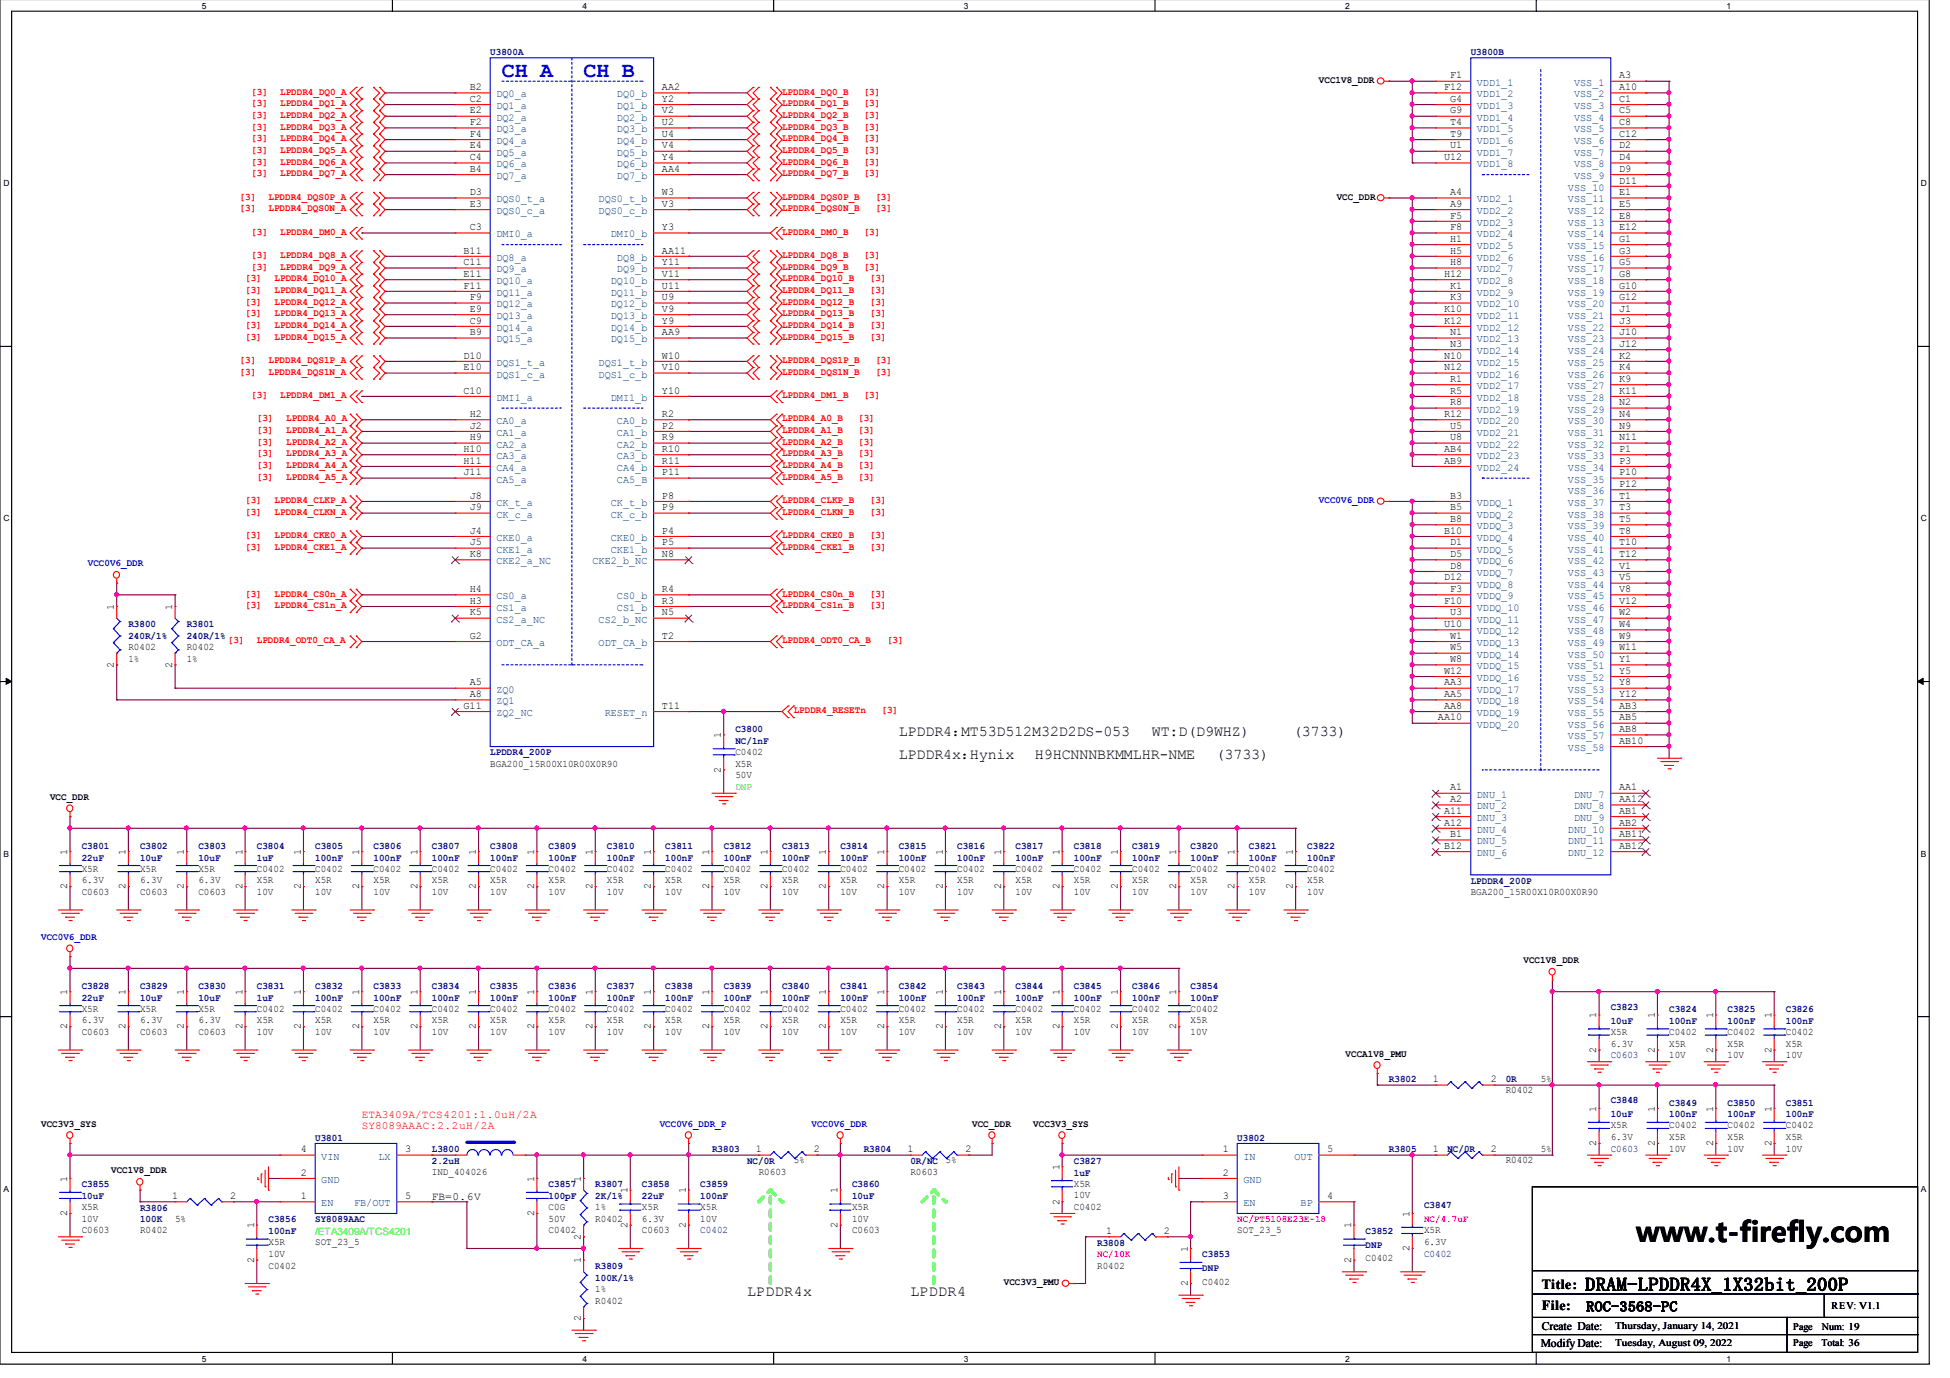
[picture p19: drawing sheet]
<svg xmlns="http://www.w3.org/2000/svg" width="297mm" height="210mm" viewBox="0 0 297 210" stroke-linecap="round" stroke-linejoin="round" font-family="sans-serif">
<defs><g id="words">
<text font-size="4.2" x="249.3" y="189.2">www.t-firefly.com</text>
<g font-size="3.3" fill="#00f">
<text x="76.5" y="11.7">CH A</text>
<text x="88.9" y="11.7">CH B</text>
</g>
<text font-size="2.8" x="241.5" y="196.6">DRAM-LPDDR4X_1X32bit_200P</text>
<g font-size="2.3">
<text x="136.9" y="112.1">LPDDR4：</text>
<text x="146.4" y="112.1">MT53D512M32D2DS-053</text>
<text x="175.4" y="112.1">WT:D(D9WHZ)</text>
<text x="197" y="112.1">(3733)</text>
<text x="136.9" y="115.7">LPDDR4x：</text>
<text x="147.7" y="115.7">Hynix</text>
<text x="157.7" y="115.7">H9HCNNNBKMMLHR-NME</text>
<text x="185.2" y="115.7">(3733)</text>
<text x="113.8" y="197.5">LPDDR4x</text>
<text x="138.7" y="197.5">LPDDR4</text>
</g>
<g font-size="2.1">
<text x="234.9" y="196.3">Title:</text>
<text x="234.9" y="199.5">File:</text>
<text x="241.6" y="199.7">ROC-3568-PC</text>
</g>
<g font-size="1.8">
<text x="234.9" y="202.5">Create Date:</text>
<text x="234.7" y="205.2">Modify Date:</text>
</g>
<g font-size="1.7" fill="#f00">
<text x="55.1" y="170.3">ETA3409A/TCS4201:1.0uH/2A</text>
<text x="55.1" y="172">SY8089AAAC:2.2uH/2A</text>
</g>
<text font-size="1.7" x="65.8" y="182.7">FB=0.6V</text>
<g font-size="1.6">
<text x="220.9" y="12">F1</text>
<text x="246.6" y="12">A3</text>
<text x="71.5" y="17.3">E2</text>
<text x="71.5" y="15.5">C2</text>
<text x="71.5" y="13.7">B2</text>
<text x="100.8" y="13.7">AA2</text>
<text x="100.8" y="15.5">Y2</text>
<text x="100.8" y="17.3">V2</text>
<text x="220" y="13.7">F12</text>
<text x="220.9" y="15.5">G4</text>
<text x="220.9" y="17.3">G9</text>
<text x="246.6" y="13.7">A10</text>
<text x="246.6" y="15.5">C1</text>
<text x="246.6" y="17.3">C5</text>
<text x="71.5" y="22.6">E4</text>
<text x="71.5" y="20.8">F4</text>
<text x="71.5" y="19.1">F2</text>
<text x="100.8" y="19.1">U2</text>
<text x="100.8" y="22.6">V4</text>
<text x="100.8" y="20.8">U4</text>
<text x="220.9" y="22.6">U1</text>
<text x="220.9" y="19.1">T4</text>
<text x="220.9" y="20.8">T9</text>
<text x="246.6" y="19.1">C8</text>
<text x="246.6" y="20.8">C12</text>
<text x="246.6" y="22.6">D2</text>
<text x="71.5" y="26.2">B4</text>
<text x="71.5" y="24.4">C4</text>
<text x="71.5" y="29.7">D3</text>
<text x="100.8" y="29.7">W3</text>
<text x="100.8" y="24.4">Y4</text>
<text x="100.8" y="26.2">AA4</text>
<text x="220" y="24.4">U12</text>
<text x="220.9" y="29.7">A4</text>
<text x="246.6" y="24.4">D4</text>
<text x="246.6" y="26.2">D9</text>
<text x="246.6" y="28">D11</text>
<text x="246.6" y="29.7">E1</text>
<text x="71.5" y="35.1">C3</text>
<text x="71.5" y="31.5">E3</text>
<text x="100.8" y="31.5">V3</text>
<text x="100.8" y="35.1">Y3</text>
<text x="220.9" y="31.5">A9</text>
<text x="220.9" y="33.3">F5</text>
<text x="220.9" y="35.1">F8</text>
<text x="246.6" y="31.5">E5</text>
<text x="246.6" y="33.3">E8</text>
<text x="246.6" y="35.1">E12</text>
<text x="70.6" y="38.6">B11</text>
<text x="70.6" y="40.4">C11</text>
<text x="100.8" y="40.4">Y11</text>
<text x="100.8" y="38.6">AA11</text>
<text x="220.9" y="36.8">H1</text>
<text x="220.9" y="38.6">H5</text>
<text x="220.9" y="40.4">H8</text>
<text x="246.6" y="36.8">G1</text>
<text x="246.6" y="38.6">G3</text>
<text x="246.6" y="40.4">G5</text>
<text x="70.6" y="42.2">E11</text>
<text x="70.6" y="44">F11</text>
<text x="71.5" y="47.5">E9</text>
<text x="71.5" y="45.7">F9</text>
<text x="100.8" y="44">U11</text>
<text x="100.8" y="47.5">V9</text>
<text x="100.8" y="45.7">U9</text>
<text x="100.8" y="42.2">V11</text>
<text x="220" y="42.2">H12</text>
<text x="220" y="47.5">K10</text>
<text x="220.9" y="45.7">K3</text>
<text x="220.9" y="44">K1</text>
<text x="246.6" y="47.5">J1</text>
<text x="246.6" y="42.2">G8</text>
<text x="246.6" y="44">G10</text>
<text x="246.6" y="45.7">G12</text>
<text x="71.5" y="51.1">B9</text>
<text x="71.5" y="49.3">C9</text>
<text x="100.8" y="49.3">Y9</text>
<text x="100.8" y="51.1">AA9</text>
<text x="220" y="49.3">K12</text>
<text x="220.9" y="52.8">N3</text>
<text x="220.9" y="51.1">N1</text>
<text x="246.6" y="51.1">J10</text>
<text x="246.6" y="49.3">J3</text>
<text x="246.6" y="52.8">J12</text>
<text x="70.6" y="60">C10</text>
<text x="70.6" y="56.4">E10</text>
<text x="70.6" y="54.6">D10</text>
<text x="100.8" y="60">Y10</text>
<text x="100.8" y="54.6">W10</text>
<text x="100.8" y="56.4">V10</text>
<text x="220" y="56.4">N12</text>
<text x="220" y="54.6">N10</text>
<text x="220.9" y="60">R5</text>
<text x="220.9" y="58.2">R1</text>
<text x="246.6" y="54.6">K2</text>
<text x="246.6" y="58.2">K9</text>
<text x="246.6" y="56.4">K4</text>
<text x="246.6" y="60">K11</text>
<text x="71.5" y="65.3">J2</text>
<text x="71.5" y="63.5">H2</text>
<text x="100.8" y="63.5">R2</text>
<text x="100.8" y="65.3">P2</text>
<text x="220" y="63.5">R12</text>
<text x="220.9" y="61.7">R8</text>
<text x="220.9" y="65.3">U5</text>
<text x="246.6" y="61.7">N2</text>
<text x="246.6" y="65.3">N9</text>
<text x="246.6" y="63.5">N4</text>
<text x="70.6" y="70.6">H11</text>
<text x="70.6" y="68.8">H10</text>
<text x="71.5" y="67.1">H9</text>
<text x="100.8" y="67.1">R9</text>
<text x="100.8" y="68.8">R10</text>
<text x="100.8" y="70.6">R11</text>
<text x="220" y="68.8">AB4</text>
<text x="220" y="70.6">AB9</text>
<text x="220.9" y="67.1">U8</text>
<text x="246.6" y="68.8">P1</text>
<text x="246.6" y="67.1">N11</text>
<text x="246.6" y="70.6">P3</text>
<text x="70.6" y="72.4">J11</text>
<text x="71.5" y="77.7">J9</text>
<text x="71.5" y="76">J8</text>
<text x="100.8" y="76">P8</text>
<text x="100.8" y="77.7">P9</text>
<text x="100.8" y="72.4">P11</text>
<text x="220.9" y="76">B3</text>
<text x="220.9" y="77.7">B5</text>
<text x="246.6" y="76">T1</text>
<text x="246.6" y="77.7">T3</text>
<text x="246.6" y="72.4">P10</text>
<text x="246.6" y="74.2">P12</text>
<text x="71.5" y="81.3">J4</text>
<text x="71.5" y="83.1">J5</text>
<text x="100.8" y="83.1">P5</text>
<text x="100.8" y="81.3">P4</text>
<text x="220" y="81.3">B10</text>
<text x="220.9" y="79.5">B8</text>
<text x="220.9" y="83.1">D1</text>
<text x="246.6" y="79.5">T5</text>
<text x="246.6" y="83.1">T10</text>
<text x="246.6" y="81.3">T8</text>
<text x="71.5" y="84.9">K8</text>
<text x="100.8" y="84.9">N8</text>
<text x="220" y="88.4">D12</text>
<text x="220.9" y="84.9">D5</text>
<text x="220.9" y="86.6">D8</text>
<text x="246.6" y="86.6">V1</text>
<text x="246.6" y="88.4">V5</text>
<text x="246.6" y="84.9">T12</text>
<text x="17.4" y="92.9" transform="rotate(-90 17.4 92.9)">1</text>
<text x="26.2" y="92.9" transform="rotate(-90 26.2 92.9)">1</text>
<text x="71.5" y="90.2">H4</text>
<text x="71.5" y="92">H3</text>
<text x="71.5" y="93.7">K5</text>
<text x="100.8" y="92">R3</text>
<text x="100.8" y="90.2">R4</text>
<text x="100.8" y="93.7">N5</text>
<text x="220" y="92">F10</text>
<text x="220" y="95.5">U10</text>
<text x="220.9" y="90.2">F3</text>
<text x="220.9" y="93.7">U3</text>
<text x="246.6" y="90.2">V8</text>
<text x="246.6" y="92">V12</text>
<text x="246.6" y="93.7">W2</text>
<text x="246.6" y="95.5">W4</text>
<text x="17.4" y="101.7" transform="rotate(-90 17.4 101.7)">2</text>
<text x="26.2" y="101.7" transform="rotate(-90 26.2 101.7)">2</text>
<text x="71.5" y="97.3">G2</text>
<text x="100.8" y="97.3">T2</text>
<text x="220.9" y="97.3">W1</text>
<text x="220.9" y="100.9">W8</text>
<text x="220.9" y="99.1">W5</text>
<text x="246.6" y="97.3">W9</text>
<text x="246.6" y="99.1">W11</text>
<text x="246.6" y="100.9">Y1</text>
<text x="70.6" y="108">G11</text>
<text x="71.5" y="106.2">A8</text>
<text x="71.5" y="104.4">A5</text>
<text x="100.8" y="108">T11</text>
<text x="220" y="104.4">AA3</text>
<text x="220" y="108">AA8</text>
<text x="220" y="102.6">W12</text>
<text x="220" y="106.2">AA5</text>
<text x="246.6" y="102.6">Y5</text>
<text x="246.6" y="104.4">Y8</text>
<text x="246.6" y="106.2">Y12</text>
<text x="246.6" y="108">AB3</text>
<text x="109.8" y="112.5" transform="rotate(-90 109.8 112.5)">1</text>
<text x="219" y="109.7">AA10</text>
<text x="246.6" y="109.7">AB5</text>
<text x="246.6" y="111.5">AB8</text>
<text x="246.6" y="113.3">AB10</text>
<text x="109.8" y="117.7" transform="rotate(-90 109.8 117.7)">2</text>
<text x="220" y="124">A11</text>
<text x="220" y="125.7">A12</text>
<text x="220.9" y="122.2">A2</text>
<text x="220.9" y="120.4">A1</text>
<text x="246.6" y="120.4">AA1</text>
<text x="246.6" y="122.2">AA12</text>
<text x="246.6" y="124">AB1</text>
<text x="246.6" y="125.7">AB2</text>
<text x="10.2" y="130.2" transform="rotate(-90 10.2 130.2)">1</text>
<text x="19.1" y="130.2" transform="rotate(-90 19.1 130.2)">1</text>
<text x="28" y="130.2" transform="rotate(-90 28 130.2)">1</text>
<text x="36.9" y="130.2" transform="rotate(-90 36.9 130.2)">1</text>
<text x="45.8" y="130.2" transform="rotate(-90 45.8 130.2)">1</text>
<text x="54.7" y="130.2" transform="rotate(-90 54.7 130.2)">1</text>
<text x="63.6" y="130.2" transform="rotate(-90 63.6 130.2)">1</text>
<text x="72.5" y="130.2" transform="rotate(-90 72.5 130.2)">1</text>
<text x="81.4" y="130.2" transform="rotate(-90 81.4 130.2)">1</text>
<text x="90.3" y="130.2" transform="rotate(-90 90.3 130.2)">1</text>
<text x="99.1" y="130.2" transform="rotate(-90 99.1 130.2)">1</text>
<text x="108" y="130.2" transform="rotate(-90 108 130.2)">1</text>
<text x="116.9" y="130.2" transform="rotate(-90 116.9 130.2)">1</text>
<text x="125.8" y="130.2" transform="rotate(-90 125.8 130.2)">1</text>
<text x="134.7" y="130.2" transform="rotate(-90 134.7 130.2)">1</text>
<text x="143.6" y="130.2" transform="rotate(-90 143.6 130.2)">1</text>
<text x="152.5" y="130.2" transform="rotate(-90 152.5 130.2)">1</text>
<text x="161.4" y="130.2" transform="rotate(-90 161.4 130.2)">1</text>
<text x="170.3" y="130.2" transform="rotate(-90 170.3 130.2)">1</text>
<text x="179.2" y="130.2" transform="rotate(-90 179.2 130.2)">1</text>
<text x="188" y="130.2" transform="rotate(-90 188 130.2)">1</text>
<text x="196.9" y="130.2" transform="rotate(-90 196.9 130.2)">1</text>
<text x="220" y="129.3">B12</text>
<text x="220.9" y="127.5">B1</text>
<text x="246.6" y="127.5">AB11</text>
<text x="246.6" y="129.3">AB12</text>
<text x="10.2" y="135.5" transform="rotate(-90 10.2 135.5)">2</text>
<text x="19.1" y="135.5" transform="rotate(-90 19.1 135.5)">2</text>
<text x="28" y="135.5" transform="rotate(-90 28 135.5)">2</text>
<text x="36.9" y="135.5" transform="rotate(-90 36.9 135.5)">2</text>
<text x="45.8" y="135.5" transform="rotate(-90 45.8 135.5)">2</text>
<text x="54.7" y="135.5" transform="rotate(-90 54.7 135.5)">2</text>
<text x="63.6" y="135.5" transform="rotate(-90 63.6 135.5)">2</text>
<text x="72.5" y="135.5" transform="rotate(-90 72.5 135.5)">2</text>
<text x="81.4" y="135.5" transform="rotate(-90 81.4 135.5)">2</text>
<text x="90.3" y="135.5" transform="rotate(-90 90.3 135.5)">2</text>
<text x="99.1" y="135.5" transform="rotate(-90 99.1 135.5)">2</text>
<text x="108" y="135.5" transform="rotate(-90 108 135.5)">2</text>
<text x="116.9" y="135.5" transform="rotate(-90 116.9 135.5)">2</text>
<text x="125.8" y="135.5" transform="rotate(-90 125.8 135.5)">2</text>
<text x="134.7" y="135.5" transform="rotate(-90 134.7 135.5)">2</text>
<text x="143.6" y="135.5" transform="rotate(-90 143.6 135.5)">2</text>
<text x="152.5" y="135.5" transform="rotate(-90 152.5 135.5)">2</text>
<text x="161.4" y="135.5" transform="rotate(-90 161.4 135.5)">2</text>
<text x="170.3" y="135.5" transform="rotate(-90 170.3 135.5)">2</text>
<text x="179.2" y="135.5" transform="rotate(-90 179.2 135.5)">2</text>
<text x="188" y="135.5" transform="rotate(-90 188 135.5)">2</text>
<text x="196.9" y="135.5" transform="rotate(-90 196.9 135.5)">2</text>
<text x="10.2" y="151.6" transform="rotate(-90 10.2 151.6)">1</text>
<text x="19.1" y="151.6" transform="rotate(-90 19.1 151.6)">1</text>
<text x="28" y="151.6" transform="rotate(-90 28 151.6)">1</text>
<text x="36.9" y="151.6" transform="rotate(-90 36.9 151.6)">1</text>
<text x="45.8" y="151.6" transform="rotate(-90 45.8 151.6)">1</text>
<text x="54.7" y="151.6" transform="rotate(-90 54.7 151.6)">1</text>
<text x="63.6" y="151.6" transform="rotate(-90 63.6 151.6)">1</text>
<text x="72.5" y="151.6" transform="rotate(-90 72.5 151.6)">1</text>
<text x="81.4" y="151.6" transform="rotate(-90 81.4 151.6)">1</text>
<text x="90.3" y="151.6" transform="rotate(-90 90.3 151.6)">1</text>
<text x="99.1" y="151.6" transform="rotate(-90 99.1 151.6)">1</text>
<text x="108" y="151.6" transform="rotate(-90 108 151.6)">1</text>
<text x="116.9" y="151.6" transform="rotate(-90 116.9 151.6)">1</text>
<text x="125.8" y="151.6" transform="rotate(-90 125.8 151.6)">1</text>
<text x="134.7" y="151.6" transform="rotate(-90 134.7 151.6)">1</text>
<text x="143.6" y="151.6" transform="rotate(-90 143.6 151.6)">1</text>
<text x="152.5" y="151.6" transform="rotate(-90 152.5 151.6)">1</text>
<text x="161.4" y="151.6" transform="rotate(-90 161.4 151.6)">1</text>
<text x="170.3" y="151.6" transform="rotate(-90 170.3 151.6)">1</text>
<text x="179.2" y="151.6" transform="rotate(-90 179.2 151.6)">1</text>
<text x="243.2" y="155.1" transform="rotate(-90 243.2 155.1)">1</text>
<text x="252.1" y="155.1" transform="rotate(-90 252.1 155.1)">1</text>
<text x="260.9" y="155.1" transform="rotate(-90 260.9 155.1)">1</text>
<text x="269.8" y="155.1" transform="rotate(-90 269.8 155.1)">1</text>
<text x="10.2" y="156.8" transform="rotate(-90 10.2 156.8)">2</text>
<text x="19.1" y="156.8" transform="rotate(-90 19.1 156.8)">2</text>
<text x="28" y="156.8" transform="rotate(-90 28 156.8)">2</text>
<text x="36.9" y="156.8" transform="rotate(-90 36.9 156.8)">2</text>
<text x="45.8" y="156.8" transform="rotate(-90 45.8 156.8)">2</text>
<text x="54.7" y="156.8" transform="rotate(-90 54.7 156.8)">2</text>
<text x="63.6" y="156.8" transform="rotate(-90 63.6 156.8)">2</text>
<text x="72.5" y="156.8" transform="rotate(-90 72.5 156.8)">2</text>
<text x="81.4" y="156.8" transform="rotate(-90 81.4 156.8)">2</text>
<text x="90.3" y="156.8" transform="rotate(-90 90.3 156.8)">2</text>
<text x="99.1" y="156.8" transform="rotate(-90 99.1 156.8)">2</text>
<text x="108" y="156.8" transform="rotate(-90 108 156.8)">2</text>
<text x="116.9" y="156.8" transform="rotate(-90 116.9 156.8)">2</text>
<text x="125.8" y="156.8" transform="rotate(-90 125.8 156.8)">2</text>
<text x="134.7" y="156.8" transform="rotate(-90 134.7 156.8)">2</text>
<text x="143.6" y="156.8" transform="rotate(-90 143.6 156.8)">2</text>
<text x="152.5" y="156.8" transform="rotate(-90 152.5 156.8)">2</text>
<text x="161.4" y="156.8" transform="rotate(-90 161.4 156.8)">2</text>
<text x="170.3" y="156.8" transform="rotate(-90 170.3 156.8)">2</text>
<text x="179.2" y="156.8" transform="rotate(-90 179.2 156.8)">2</text>
<text x="243.2" y="160.4" transform="rotate(-90 243.2 160.4)">2</text>
<text x="252.1" y="160.4" transform="rotate(-90 252.1 160.4)">2</text>
<text x="260.9" y="160.4" transform="rotate(-90 260.9 160.4)">2</text>
<text x="269.8" y="160.4" transform="rotate(-90 269.8 160.4)">2</text>
<text x="218.3" y="164.9">1</text>
<text x="227.1" y="164.9">2</text>
<text x="243.2" y="169.3" transform="rotate(-90 243.2 169.3)">1</text>
<text x="252.1" y="169.3" transform="rotate(-90 252.1 169.3)">1</text>
<text x="260.9" y="169.3" transform="rotate(-90 260.9 169.3)">1</text>
<text x="269.8" y="169.3" transform="rotate(-90 269.8 169.3)">1</text>
<text x="45.8" y="179.1">2</text>
<text x="45.8" y="175.5">4</text>
<text x="61.7" y="175.5">3</text>
<text x="115.1" y="175.5">1</text>
<text x="124" y="175.5">2</text>
<text x="138.3" y="175.5">1</text>
<text x="147.1" y="175.5">2</text>
<text x="161.4" y="178.2" transform="rotate(-90 161.4 178.2)">1</text>
<text x="186.3" y="175.5">1</text>
<text x="186.3" y="179.1">2</text>
<text x="202.2" y="175.5">5</text>
<text x="218.3" y="175.5">1</text>
<text x="227.1" y="175.5">2</text>
<text x="243.2" y="174.6" transform="rotate(-90 243.2 174.6)">2</text>
<text x="252.1" y="174.6" transform="rotate(-90 252.1 174.6)">2</text>
<text x="260.9" y="174.6" transform="rotate(-90 260.9 174.6)">2</text>
<text x="269.8" y="174.6" transform="rotate(-90 269.8 174.6)">2</text>
<text x="10.2" y="185.3" transform="rotate(-90 10.2 185.3)">2</text>
<text x="10.2" y="180" transform="rotate(-90 10.2 180)">1</text>
<text x="26.2" y="182.6">1</text>
<text x="35.1" y="182.6">2</text>
<text x="45.8" y="182.6">1</text>
<text x="61.7" y="182.6">5</text>
<text x="81.4" y="185.3" transform="rotate(-90 81.4 185.3)">2</text>
<text x="81.4" y="180" transform="rotate(-90 81.4 180)">1</text>
<text x="88.5" y="180" transform="rotate(-90 88.5 180)">1</text>
<text x="95.6" y="181.8" transform="rotate(-90 95.6 181.8)">1</text>
<text x="104.5" y="181.8" transform="rotate(-90 104.5 181.8)">1</text>
<text x="127.6" y="181.8" transform="rotate(-90 127.6 181.8)">1</text>
<text x="161.4" y="183.5" transform="rotate(-90 161.4 183.5)">2</text>
<text x="186.3" y="182.6">3</text>
<text x="202.2" y="182.6">4</text>
<text x="214.7" y="185.3" transform="rotate(-90 214.7 185.3)">1</text>
<text x="38.7" y="187.1" transform="rotate(-90 38.7 187.1)">1</text>
<text x="88.5" y="188.8" transform="rotate(-90 88.5 188.8)">2</text>
<text x="95.6" y="187" transform="rotate(-90 95.6 187)">2</text>
<text x="104.5" y="187" transform="rotate(-90 104.5 187)">2</text>
<text x="127.6" y="187" transform="rotate(-90 127.6 187)">2</text>
<text x="168.5" y="188">1</text>
<text x="177.3" y="188">2</text>
<text x="180.9" y="190.7" transform="rotate(-90 180.9 190.7)">1</text>
<text x="205.8" y="187.1" transform="rotate(-90 205.8 187.1)">1</text>
<text x="214.7" y="190.6" transform="rotate(-90 214.7 190.6)">2</text>
<text x="38.7" y="192.4" transform="rotate(-90 38.7 192.4)">2</text>
<text x="88.5" y="192.5" transform="rotate(-90 88.5 192.5)">1</text>
<text x="180.9" y="195.9" transform="rotate(-90 180.9 195.9)">2</text>
<text x="205.8" y="192.4" transform="rotate(-90 205.8 192.4)">2</text>
<text x="88.5" y="201.3" transform="rotate(-90 88.5 201.3)">2</text>
</g>
<g font-size="1.6" fill="#004080">
<text x="75.6" y="16.6">DQ1_a</text>
<text x="75.6" y="14.8">DQ0_a</text>
<text x="94" y="14.8">DQ0_b</text>
<text x="94" y="16.6">DQ1_b</text>
<text x="225" y="13.1">VDD1_1</text>
<text x="225" y="14.8">VDD1_2</text>
<text x="225" y="16.6">VDD1_3</text>
<text x="239.8" y="13.1">VSS_1</text>
<text x="239.8" y="14.8">VSS_2</text>
<text x="239.8" y="16.6">VSS_3</text>
<text x="75.6" y="23.7">DQ5_a</text>
<text x="75.6" y="21.9">DQ4_a</text>
<text x="75.6" y="20.2">DQ3_a</text>
<text x="75.6" y="18.4">DQ2_a</text>
<text x="94" y="18.4">DQ2_b</text>
<text x="94" y="20.2">DQ3_b</text>
<text x="94" y="23.7">DQ5_b</text>
<text x="94" y="21.9">DQ4_b</text>
<text x="225" y="18.4">VDD1_4</text>
<text x="225" y="23.7">VDD1_7</text>
<text x="225" y="20.2">VDD1_5</text>
<text x="225" y="21.9">VDD1_6</text>
<text x="239.8" y="18.4">VSS_4</text>
<text x="239.8" y="20.2">VSS_5</text>
<text x="239.8" y="21.9">VSS_6</text>
<text x="239.8" y="23.7">VSS_7</text>
<text x="75.6" y="27.3">DQ7_a</text>
<text x="75.6" y="25.5">DQ6_a</text>
<text x="94" y="25.5">DQ6_b</text>
<text x="94" y="27.3">DQ7_b</text>
<text x="225" y="25.5">VDD1_8</text>
<text x="238.8" y="29.1">VSS_10</text>
<text x="239.8" y="25.5">VSS_8</text>
<text x="239.8" y="27.3">VSS_9</text>
<text x="75.6" y="32.6">DQS0_c_a</text>
<text x="75.6" y="30.8">DQS0_t_a</text>
<text x="91.2" y="30.8">DQS0_t_b</text>
<text x="91.2" y="32.6">DQS0_c_b</text>
<text x="225" y="30.8">VDD2_1</text>
<text x="225" y="32.6">VDD2_2</text>
<text x="225" y="34.4">VDD2_3</text>
<text x="238.8" y="30.8">VSS_11</text>
<text x="238.8" y="32.6">VSS_12</text>
<text x="238.8" y="34.4">VSS_13</text>
<text x="75.6" y="39.7">DQ8_a</text>
<text x="75.6" y="41.5">DQ9_a</text>
<text x="75.6" y="36.2">DMI0_a</text>
<text x="93" y="36.2">DMI0_b</text>
<text x="94" y="41.5">DQ9_b</text>
<text x="94" y="39.7">DQ8_b</text>
<text x="225" y="36.2">VDD2_4</text>
<text x="225" y="37.9">VDD2_5</text>
<text x="225" y="39.7">VDD2_6</text>
<text x="225" y="41.5">VDD2_7</text>
<text x="238.8" y="36.2">VSS_14</text>
<text x="238.8" y="37.9">VSS_15</text>
<text x="238.8" y="39.7">VSS_16</text>
<text x="238.8" y="41.5">VSS_17</text>
<text x="75.6" y="43.3">DQ10_a</text>
<text x="75.6" y="46.8">DQ12_a</text>
<text x="75.6" y="45.1">DQ11_a</text>
<text x="93" y="45.1">DQ11_b</text>
<text x="93" y="46.8">DQ12_b</text>
<text x="93" y="43.3">DQ10_b</text>
<text x="225" y="43.3">VDD2_8</text>
<text x="225" y="46.8">VDD2_10</text>
<text x="225" y="45.1">VDD2_9</text>
<text x="238.8" y="43.3">VSS_18</text>
<text x="238.8" y="45.1">VSS_19</text>
<text x="238.8" y="46.8">VSS_20</text>
<text x="75.6" y="52.2">DQ15_a</text>
<text x="75.6" y="48.6">DQ13_a</text>
<text x="75.6" y="50.4">DQ14_a</text>
<text x="93" y="50.4">DQ14_b</text>
<text x="93" y="52.2">DQ15_b</text>
<text x="93" y="48.6">DQ13_b</text>
<text x="225" y="50.4">VDD2_12</text>
<text x="225" y="53.9">VDD2_14</text>
<text x="225" y="48.6">VDD2_11</text>
<text x="225" y="52.2">VDD2_13</text>
<text x="238.8" y="48.6">VSS_21</text>
<text x="238.8" y="52.2">VSS_23</text>
<text x="238.8" y="50.4">VSS_22</text>
<text x="238.8" y="53.9">VSS_24</text>
<text x="75.6" y="57.5">DQS1_c_a</text>
<text x="75.6" y="55.7">DQS1_t_a</text>
<text x="91.2" y="55.7">DQS1_t_b</text>
<text x="91.2" y="57.5">DQS1_c_b</text>
<text x="225" y="57.5">VDD2_16</text>
<text x="225" y="55.7">VDD2_15</text>
<text x="225" y="59.3">VDD2_17</text>
<text x="238.8" y="55.7">VSS_25</text>
<text x="238.8" y="59.3">VSS_27</text>
<text x="238.8" y="57.5">VSS_26</text>
<text x="75.6" y="61.1">DMI1_a</text>
<text x="75.6" y="64.6">CA0_a</text>
<text x="93" y="61.1">DMI1_b</text>
<text x="94" y="64.6">CA0_b</text>
<text x="225" y="61.1">VDD2_18</text>
<text x="225" y="62.8">VDD2_19</text>
<text x="225" y="64.6">VDD2_20</text>
<text x="238.8" y="62.8">VSS_29</text>
<text x="238.8" y="61.1">VSS_28</text>
<text x="238.8" y="64.6">VSS_30</text>
<text x="75.6" y="71.7">CA4_a</text>
<text x="75.6" y="69.9">CA3_a</text>
<text x="75.6" y="68.2">CA2_a</text>
<text x="75.6" y="66.4">CA1_a</text>
<text x="94" y="66.4">CA1_b</text>
<text x="94" y="68.2">CA2_b</text>
<text x="94" y="69.9">CA3_b</text>
<text x="94" y="71.7">CA4_b</text>
<text x="225" y="66.4">VDD2_21</text>
<text x="225" y="68.2">VDD2_22</text>
<text x="225" y="69.9">VDD2_23</text>
<text x="225" y="71.7">VDD2_24</text>
<text x="238.8" y="66.4">VSS_31</text>
<text x="238.8" y="69.9">VSS_33</text>
<text x="238.8" y="68.2">VSS_32</text>
<text x="238.8" y="71.7">VSS_34</text>
<text x="75.6" y="73.5">CA5_a</text>
<text x="75.6" y="77.1">CK_t_a</text>
<text x="93" y="77.1">CK_t_b</text>
<text x="94" y="73.5">CA5_B</text>
<text x="225" y="77.1">VDDQ_1</text>
<text x="238.8" y="77.1">VSS_37</text>
<text x="238.8" y="73.5">VSS_35</text>
<text x="238.8" y="75.3">VSS_36</text>
<text x="75.6" y="78.8">CK_c_a</text>
<text x="75.6" y="82.4">CKE0_a</text>
<text x="93" y="82.4">CKE0_b</text>
<text x="93" y="78.8">CK_c_b</text>
<text x="225" y="78.8">VDDQ_2</text>
<text x="225" y="80.6">VDDQ_3</text>
<text x="225" y="82.4">VDDQ_4</text>
<text x="238.8" y="80.6">VSS_39</text>
<text x="238.8" y="78.8">VSS_38</text>
<text x="238.8" y="82.4">VSS_40</text>
<text x="75.6" y="84.2">CKE1_a</text>
<text x="75.6" y="86">CKE2_a_NC</text>
<text x="90.3" y="86">CKE2_b_NC</text>
<text x="93" y="84.2">CKE1_b</text>
<text x="225" y="84.2">VDDQ_5</text>
<text x="225" y="86">VDDQ_6</text>
<text x="225" y="87.7">VDDQ_7</text>
<text x="225" y="89.5">VDDQ_8</text>
<text x="238.8" y="84.2">VSS_41</text>
<text x="238.8" y="87.7">VSS_43</text>
<text x="238.8" y="89.5">VSS_44</text>
<text x="238.8" y="86">VSS_42</text>
<text x="75.6" y="91.3">CS0_a</text>
<text x="75.6" y="93.1">CS1_a</text>
<text x="75.6" y="94.8">CS2_a_NC</text>
<text x="91.2" y="94.8">CS2_b_NC</text>
<text x="94" y="93.1">CS1_b</text>
<text x="94" y="91.3">CS0_b</text>
<text x="225" y="91.3">VDDQ_9</text>
<text x="225" y="94.8">VDDQ_11</text>
<text x="225" y="93.1">VDDQ_10</text>
<text x="238.8" y="91.3">VSS_45</text>
<text x="238.8" y="93.1">VSS_46</text>
<text x="238.8" y="94.8">VSS_47</text>
<text x="75.6" y="98.4">ODT_CA_a</text>
<text x="91.2" y="98.4">ODT_CA_b</text>
<text x="225" y="98.4">VDDQ_13</text>
<text x="225" y="102">VDDQ_15</text>
<text x="225" y="96.6">VDDQ_12</text>
<text x="225" y="100.2">VDDQ_14</text>
<text x="238.8" y="96.6">VSS_48</text>
<text x="238.8" y="98.4">VSS_49</text>
<text x="238.8" y="100.2">VSS_50</text>
<text x="238.8" y="102">VSS_51</text>
<text x="75.6" y="107.3">ZQ1</text>
<text x="75.6" y="105.5">ZQ0</text>
<text x="225" y="105.5">VDDQ_17</text>
<text x="225" y="103.7">VDDQ_16</text>
<text x="225" y="107.3">VDDQ_18</text>
<text x="238.8" y="103.7">VSS_52</text>
<text x="238.8" y="105.5">VSS_53</text>
<text x="238.8" y="107.3">VSS_54</text>
<text x="75.6" y="109.1">ZQ2_NC</text>
<text x="92.1" y="109.1">RESET_n</text>
<text x="225" y="109.1">VDDQ_19</text>
<text x="225" y="110.8">VDDQ_20</text>
<text x="238.8" y="109.1">VSS_55</text>
<text x="238.8" y="110.8">VSS_56</text>
<text x="238.8" y="112.6">VSS_57</text>
<text x="238.8" y="114.4">VSS_58</text>
<text x="225" y="123.3">DNU_2</text>
<text x="225" y="125.1">DNU_3</text>
<text x="225" y="121.5">DNU_1</text>
<text x="239.8" y="121.5">DNU_7</text>
<text x="239.8" y="123.3">DNU_8</text>
<text x="239.8" y="125.1">DNU_9</text>
<text x="225" y="126.8">DNU_4</text>
<text x="225" y="128.6">DNU_5</text>
<text x="225" y="130.4">DNU_6</text>
<text x="238.8" y="126.8">DNU_10</text>
<text x="238.8" y="128.6">DNU_11</text>
<text x="238.8" y="130.4">DNU_12</text>
<text x="48.9" y="176.6">VIN</text>
<text x="57.7" y="176.6">LX</text>
<text x="189.4" y="176.6">IN</text>
<text x="197.2" y="176.6">OUT</text>
<text x="48.9" y="183.7">EN</text>
<text x="48.9" y="180.2">GND</text>
<text x="53.9" y="183.7">FB/OUT</text>
<text x="189.4" y="180.2">GND</text>
<text x="189.4" y="183.7">EN</text>
<text x="198.1" y="183.7">BP</text>
</g>
<g font-size="1.5" fill="#000080">
<text x="74.7" y="8.4">U3800A</text>
<text x="224" y="8.4">U3800B</text>
<text x="19.6" y="95.5">R3800</text>
<text x="28.4" y="95.5">R3801</text>
<text x="19.6" y="97.3">240R/1%</text>
<text x="28.4" y="97.3">240R/1%</text>
<text x="112" y="111.5">C3800</text>
<text x="112" y="113.3">NC/1nF</text>
<text x="74.7" y="115.1">LPDDR4_200P</text>
<text x="12.4" y="129.3">C3801</text>
<text x="12.4" y="131.1">22uF</text>
<text x="21.3" y="129.3">C3802</text>
<text x="21.3" y="131.1">10uF</text>
<text x="30.2" y="129.3">C3803</text>
<text x="30.2" y="131.1">10uF</text>
<text x="39.1" y="129.3">C3804</text>
<text x="39.1" y="131.1">1uF</text>
<text x="48" y="129.3">C3805</text>
<text x="48" y="131.1">100nF</text>
<text x="56.9" y="129.3">C3806</text>
<text x="56.9" y="131.1">100nF</text>
<text x="65.8" y="129.3">C3807</text>
<text x="65.8" y="131.1">100nF</text>
<text x="74.7" y="129.3">C3808</text>
<text x="74.7" y="131.1">100nF</text>
<text x="83.6" y="129.3">C3809</text>
<text x="83.6" y="131.1">100nF</text>
<text x="92.5" y="129.3">C3810</text>
<text x="92.5" y="131.1">100nF</text>
<text x="101.3" y="129.3">C3811</text>
<text x="101.3" y="131.1">100nF</text>
<text x="110.2" y="129.3">C3812</text>
<text x="110.2" y="131.1">100nF</text>
<text x="119.1" y="129.3">C3813</text>
<text x="119.1" y="131.1">100nF</text>
<text x="128" y="129.3">C3814</text>
<text x="128" y="131.1">100nF</text>
<text x="136.9" y="129.3">C3815</text>
<text x="136.9" y="131.1">100nF</text>
<text x="145.8" y="129.3">C3816</text>
<text x="145.8" y="131.1">100nF</text>
<text x="154.7" y="129.3">C3817</text>
<text x="154.7" y="131.1">100nF</text>
<text x="163.6" y="129.3">C3818</text>
<text x="163.6" y="131.1">100nF</text>
<text x="172.5" y="129.3">C3819</text>
<text x="172.5" y="131.1">100nF</text>
<text x="181.4" y="129.3">C3820</text>
<text x="181.4" y="131.1">100nF</text>
<text x="190.2" y="129.3">C3821</text>
<text x="190.2" y="131.1">100nF</text>
<text x="199.1" y="129.3">C3822</text>
<text x="199.1" y="131.1">100nF</text>
<text x="224" y="134.6">LPDDR4_200P</text>
<text x="12.4" y="150.6">C3828</text>
<text x="12.4" y="152.4">22uF</text>
<text x="21.3" y="150.6">C3829</text>
<text x="21.3" y="152.4">10uF</text>
<text x="30.2" y="150.6">C3830</text>
<text x="30.2" y="152.4">10uF</text>
<text x="39.1" y="150.6">C3831</text>
<text x="39.1" y="152.4">1uF</text>
<text x="48" y="150.6">C3832</text>
<text x="48" y="152.4">100nF</text>
<text x="56.9" y="150.6">C3833</text>
<text x="56.9" y="152.4">100nF</text>
<text x="65.8" y="150.6">C3834</text>
<text x="65.8" y="152.4">100nF</text>
<text x="74.7" y="150.6">C3835</text>
<text x="74.7" y="152.4">100nF</text>
<text x="83.6" y="150.6">C3836</text>
<text x="83.6" y="152.4">100nF</text>
<text x="92.5" y="150.6">C3837</text>
<text x="92.5" y="152.4">100nF</text>
<text x="101.3" y="150.6">C3838</text>
<text x="101.3" y="152.4">100nF</text>
<text x="110.2" y="150.6">C3839</text>
<text x="110.2" y="152.4">100nF</text>
<text x="119.1" y="150.6">C3840</text>
<text x="119.1" y="152.4">100nF</text>
<text x="128" y="150.6">C3841</text>
<text x="128" y="152.4">100nF</text>
<text x="136.9" y="150.6">C3842</text>
<text x="136.9" y="152.4">100nF</text>
<text x="145.8" y="150.6">C3843</text>
<text x="145.8" y="152.4">100nF</text>
<text x="154.7" y="150.6">C3844</text>
<text x="154.7" y="152.4">100nF</text>
<text x="163.6" y="150.6">C3845</text>
<text x="163.6" y="152.4">100nF</text>
<text x="172.5" y="150.6">C3846</text>
<text x="172.5" y="152.4">100nF</text>
<text x="181.4" y="150.6">C3854</text>
<text x="181.4" y="152.4">100nF</text>
<text x="245.4" y="153.9">C3823</text>
<text x="245.4" y="156">10uF</text>
<text x="254.3" y="154.2">C3824</text>
<text x="254.3" y="156">100nF</text>
<text x="263.1" y="154.2">C3825</text>
<text x="263.1" y="156">100nF</text>
<text x="272" y="154.2">C3826</text>
<text x="272" y="156">100nF</text>
<text x="245.4" y="161.2">C0603</text>
<text x="211.6" y="164.9">R3802</text>
<text x="229.4" y="164.9">0R</text>
<text x="48" y="173.8">U3801</text>
<text x="188.5" y="173.8">U3802</text>
<text x="245.4" y="168.1">C3848</text>
<text x="245.4" y="170.2">10uF</text>
<text x="254.3" y="168.4">C3849</text>
<text x="254.3" y="170.2">100nF</text>
<text x="263.1" y="168.4">C3850</text>
<text x="263.1" y="170.2">100nF</text>
<text x="272" y="168.4">C3851</text>
<text x="272" y="170.2">100nF</text>
<text x="65.8" y="175.5">L3800</text>
<text x="65.8" y="177.3">2.2uH</text>
<text x="108.5" y="175.5">R3803</text>
<text x="113.8" y="177.3">NC/0R</text>
<text x="131.6" y="175.5">R3804</text>
<text x="138.7" y="177.3">0R/NC</text>
<text x="163.6" y="177.3">C3827</text>
<text x="163.6" y="179.1">1uF</text>
<text x="211.6" y="175.5">R3805</text>
<text x="220.5" y="175.5">NC/0R</text>
<text x="245.4" y="175.4">C0603</text>
<text x="12.4" y="180.9">C3855</text>
<text x="12.4" y="182.6">10uF</text>
<text x="21.3" y="184.4">R3806</text>
<text x="83.6" y="180.9">C3857</text>
<text x="83.6" y="182.6">100pF</text>
<text x="90.7" y="180.9">R3807</text>
<text x="90.7" y="182.6">2K/1%</text>
<text x="97.8" y="180.9">C3858</text>
<text x="97.8" y="182.6">22uF</text>
<text x="106.7" y="180.9">C3859</text>
<text x="106.7" y="182.6">100nF</text>
<text x="129.8" y="180.9">C3860</text>
<text x="129.8" y="182.6">10uF</text>
<text x="216.9" y="184.1">C3847</text>
<text x="21.3" y="186.2">100K</text>
<text x="40.9" y="186.2">C3856</text>
<text x="40.9" y="188">100nF</text>
<text x="48" y="186.2">SY8089AAC</text>
<text x="106.7" y="187.9">C0402</text>
<text x="167.1" y="189.8">R3808</text>
<text x="183.1" y="191.5">C3853</text>
<text x="208" y="188">C3852</text>
<text x="208" y="190.1">DNP</text>
<text x="216.9" y="191.4">C0402</text>
<text x="90.7" y="193.3">R3809</text>
<text x="90.7" y="195.1">100K/1%</text>
<text x="183.1" y="193.6">DNP</text>
</g>
<g font-size="1.5" fill="#f00">
<text x="38.3" y="14.4">[3]</text>
<text x="38.3" y="16.2">[3]</text>
<text x="38.3" y="18">[3]</text>
<text x="42.7" y="14.4">LPDDR4_DQ0_A</text>
<text x="42.7" y="16.2">LPDDR4_DQ1_A</text>
<text x="42.7" y="18">LPDDR4_DQ2_A</text>
<text x="119.1" y="18">LPDDR4_DQ2_B</text>
<text x="119.1" y="14.4">LPDDR4_DQ0_B</text>
<text x="119.1" y="16.2">LPDDR4_DQ1_B</text>
<text x="131.6" y="18">[3]</text>
<text x="131.6" y="14.4">[3]</text>
<text x="131.6" y="16.2">[3]</text>
<text x="38.3" y="23.3">[3]</text>
<text x="38.3" y="19.7">[3]</text>
<text x="38.3" y="21.5">[3]</text>
<text x="42.7" y="23.3">LPDDR4_DQ5_A</text>
<text x="42.7" y="19.7">LPDDR4_DQ3_A</text>
<text x="42.7" y="21.5">LPDDR4_DQ4_A</text>
<text x="119.1" y="19.7">LPDDR4_DQ3_B</text>
<text x="119.1" y="23.3">LPDDR4_DQ5_B</text>
<text x="119.1" y="21.5">LPDDR4_DQ4_B</text>
<text x="131.6" y="19.7">[3]</text>
<text x="131.6" y="23.3">[3]</text>
<text x="131.6" y="21.5">[3]</text>
<text x="38.3" y="26.9">[3]</text>
<text x="38.3" y="25.1">[3]</text>
<text x="42.7" y="26.9">LPDDR4_DQ7_A</text>
<text x="42.7" y="25.1">LPDDR4_DQ6_A</text>
<text x="119.1" y="25.1">LPDDR4_DQ6_B</text>
<text x="119.1" y="26.9">LPDDR4_DQ7_B</text>
<text x="131.6" y="25.1">[3]</text>
<text x="131.6" y="26.9">[3]</text>
<text x="36.5" y="30.4">[3]</text>
<text x="36.5" y="32.2">[3]</text>
<text x="38.3" y="35.7">[3]</text>
<text x="40.9" y="30.4">LPDDR4_DQS0P_A</text>
<text x="40.9" y="32.2">LPDDR4_DQS0N_A</text>
<text x="42.7" y="35.7">LPDDR4_DM0_A</text>
<text x="119.1" y="35.7">LPDDR4_DM0_B</text>
<text x="119.1" y="32.2">LPDDR4_DQS0N_B</text>
<text x="119.1" y="30.4">LPDDR4_DQS0P_B</text>
<text x="131.6" y="35.7">[3]</text>
<text x="133.3" y="32.2">[3]</text>
<text x="133.3" y="30.4">[3]</text>
<text x="38.3" y="39.3">[3]</text>
<text x="38.3" y="41.1">[3]</text>
<text x="42.7" y="39.3">LPDDR4_DQ8_A</text>
<text x="42.7" y="41.1">LPDDR4_DQ9_A</text>
<text x="119.1" y="41.1">LPDDR4_DQ9_B</text>
<text x="119.1" y="39.3">LPDDR4_DQ8_B</text>
<text x="131.6" y="41.1">[3]</text>
<text x="131.6" y="39.3">[3]</text>
<text x="37.3" y="42.9">[3]</text>
<text x="37.3" y="44.6">[3]</text>
<text x="37.3" y="46.4">[3]</text>
<text x="41.8" y="42.9">LPDDR4_DQ10_A</text>
<text x="41.8" y="44.6">LPDDR4_DQ11_A</text>
<text x="41.8" y="46.4">LPDDR4_DQ12_A</text>
<text x="119.1" y="44.6">LPDDR4_DQ11_B</text>
<text x="119.1" y="42.9">LPDDR4_DQ10_B</text>
<text x="119.1" y="46.4">LPDDR4_DQ12_B</text>
<text x="132.5" y="44.6">[3]</text>
<text x="132.5" y="42.9">[3]</text>
<text x="132.5" y="46.4">[3]</text>
<text x="37.3" y="48.2">[3]</text>
<text x="37.3" y="51.7">[3]</text>
<text x="37.3" y="50">[3]</text>
<text x="41.8" y="48.2">LPDDR4_DQ13_A</text>
<text x="41.8" y="51.7">LPDDR4_DQ15_A</text>
<text x="41.8" y="50">LPDDR4_DQ14_A</text>
<text x="119.1" y="50">LPDDR4_DQ14_B</text>
<text x="119.1" y="51.7">LPDDR4_DQ15_B</text>
<text x="119.1" y="48.2">LPDDR4_DQ13_B</text>
<text x="132.5" y="50">[3]</text>
<text x="132.5" y="51.7">[3]</text>
<text x="132.5" y="48.2">[3]</text>
<text x="36.5" y="55.3">[3]</text>
<text x="36.5" y="57.1">[3]</text>
<text x="40.9" y="55.3">LPDDR4_DQS1P_A</text>
<text x="40.9" y="57.1">LPDDR4_DQS1N_A</text>
<text x="119.1" y="55.3">LPDDR4_DQS1P_B</text>
<text x="119.1" y="57.1">LPDDR4_DQS1N_B</text>
<text x="133.3" y="55.3">[3]</text>
<text x="133.3" y="57.1">[3]</text>
<text x="38.3" y="60.6">[3]</text>
<text x="39.1" y="66">[3]</text>
<text x="39.1" y="64.2">[3]</text>
<text x="42.7" y="60.6">LPDDR4_DM1_A</text>
<text x="43.6" y="66">LPDDR4_A1_A</text>
<text x="43.6" y="64.2">LPDDR4_A0_A</text>
<text x="119.1" y="66">LPDDR4_A1_B</text>
<text x="119.1" y="64.2">LPDDR4_A0_B</text>
<text x="119.1" y="60.6">LPDDR4_DM1_B</text>
<text x="130.7" y="66">[3]</text>
<text x="130.7" y="64.2">[3]</text>
<text x="131.6" y="60.6">[3]</text>
<text x="39.1" y="67.7">[3]</text>
<text x="39.1" y="69.5">[3]</text>
<text x="39.1" y="71.3">[3]</text>
<text x="43.6" y="67.7">LPDDR4_A2_A</text>
<text x="43.6" y="69.5">LPDDR4_A3_A</text>
<text x="43.6" y="71.3">LPDDR4_A4_A</text>
<text x="119.1" y="67.7">LPDDR4_A2_B</text>
<text x="119.1" y="69.5">LPDDR4_A3_B</text>
<text x="119.1" y="71.3">LPDDR4_A4_B</text>
<text x="130.7" y="67.7">[3]</text>
<text x="130.7" y="69.5">[3]</text>
<text x="130.7" y="71.3">[3]</text>
<text x="37.3" y="76.6">[3]</text>
<text x="39.1" y="73.1">[3]</text>
<text x="41.8" y="76.6">LPDDR4_CLKP_A</text>
<text x="43.6" y="73.1">LPDDR4_A5_A</text>
<text x="119.1" y="73.1">LPDDR4_A5_B</text>
<text x="119.1" y="76.6">LPDDR4_CLKP_B</text>
<text x="130.7" y="73.1">[3]</text>
<text x="132.5" y="76.6">[3]</text>
<text x="37.3" y="82">[3]</text>
<text x="37.3" y="78.4">[3]</text>
<text x="37.3" y="83.7">[3]</text>
<text x="41.8" y="82">LPDDR4_CKE0_A</text>
<text x="41.8" y="78.4">LPDDR4_CLKN_A</text>
<text x="41.8" y="83.7">LPDDR4_CKE1_A</text>
<text x="119.1" y="82">LPDDR4_CKE0_B</text>
<text x="119.1" y="78.4">LPDDR4_CLKN_B</text>
<text x="119.1" y="83.7">LPDDR4_CKE1_B</text>
<text x="132.5" y="82">[3]</text>
<text x="132.5" y="78.4">[3]</text>
<text x="132.5" y="83.7">[3]</text>
<text x="37.3" y="90.9">[3]</text>
<text x="37.3" y="92.6">[3]</text>
<text x="41.8" y="90.9">LPDDR4_CS0n_A</text>
<text x="41.8" y="92.6">LPDDR4_CS1n_A</text>
<text x="119.1" y="90.9">LPDDR4_CS0n_B</text>
<text x="119.1" y="92.6">LPDDR4_CS1n_B</text>
<text x="132.5" y="90.9">[3]</text>
<text x="132.5" y="92.6">[3]</text>
<text x="34.7" y="98">[3]</text>
<text x="39.1" y="98">LPDDR4_ODT0_CA_A</text>
<text x="119.1" y="98">LPDDR4_ODT0_CA_B</text>
<text x="135.1" y="98">[3]</text>
<text x="120.9" y="108.6">LPDDR4_RESETn</text>
<text x="134.3" y="108.6">[3]</text>
</g>
<g font-size="1.5">
<text x="200.9" y="12.6">VCC1V8_DDR</text>
<text x="203.6" y="30.4">VCC_DDR</text>
<text x="19.6" y="99">R0402</text>
<text x="19.6" y="100.8">1%</text>
<text x="28.4" y="99">R0402</text>
<text x="28.4" y="100.8">1%</text>
<text x="74.7" y="116.8">BGA200_15R00X10R00X0R90</text>
<text x="112" y="115">C0402</text>
<text x="112" y="116.8">X5R</text>
<text x="112" y="118.5">50V</text>
<text x="7.6" y="121.8">VCC_DDR</text>
<text x="12.4" y="136.3">C0603</text>
<text x="12.4" y="132.8">X5R</text>
<text x="12.4" y="134.5">6.3V</text>
<text x="21.3" y="136.3">C0603</text>
<text x="21.3" y="132.8">X5R</text>
<text x="21.3" y="134.5">6.3V</text>
<text x="30.2" y="136.3">C0603</text>
<text x="30.2" y="132.8">X5R</text>
<text x="30.2" y="134.5">6.3V</text>
<text x="39.1" y="132.8">C0402</text>
<text x="39.1" y="134.5">X5R</text>
<text x="39.1" y="136.3">10V</text>
<text x="48" y="132.8">C0402</text>
<text x="48" y="134.5">X5R</text>
<text x="48" y="136.3">10V</text>
<text x="56.9" y="132.8">C0402</text>
<text x="56.9" y="134.5">X5R</text>
<text x="56.9" y="136.3">10V</text>
<text x="65.8" y="132.8">C0402</text>
<text x="65.8" y="134.5">X5R</text>
<text x="65.8" y="136.3">10V</text>
<text x="74.7" y="132.8">C0402</text>
<text x="74.7" y="134.5">X5R</text>
<text x="74.7" y="136.3">10V</text>
<text x="83.6" y="132.8">C0402</text>
<text x="83.6" y="134.5">X5R</text>
<text x="83.6" y="136.3">10V</text>
<text x="92.5" y="132.8">C0402</text>
<text x="92.5" y="134.5">X5R</text>
<text x="92.5" y="136.3">10V</text>
<text x="101.3" y="132.8">C0402</text>
<text x="101.3" y="134.5">X5R</text>
<text x="101.3" y="136.3">10V</text>
<text x="110.2" y="132.8">C0402</text>
<text x="110.2" y="134.5">X5R</text>
<text x="110.2" y="136.3">10V</text>
<text x="119.1" y="132.8">C0402</text>
<text x="119.1" y="134.5">X5R</text>
<text x="119.1" y="136.3">10V</text>
<text x="128" y="132.8">C0402</text>
<text x="128" y="134.5">X5R</text>
<text x="128" y="136.3">10V</text>
<text x="136.9" y="132.8">C0402</text>
<text x="136.9" y="134.5">X5R</text>
<text x="136.9" y="136.3">10V</text>
<text x="145.8" y="132.8">C0402</text>
<text x="145.8" y="134.5">X5R</text>
<text x="145.8" y="136.3">10V</text>
<text x="154.7" y="132.8">C0402</text>
<text x="154.7" y="134.5">X5R</text>
<text x="154.7" y="136.3">10V</text>
<text x="163.6" y="132.8">C0402</text>
<text x="163.6" y="134.5">X5R</text>
<text x="163.6" y="136.3">10V</text>
<text x="172.5" y="132.8">C0402</text>
<text x="172.5" y="134.5">X5R</text>
<text x="172.5" y="136.3">10V</text>
<text x="181.4" y="132.8">C0402</text>
<text x="181.4" y="134.5">X5R</text>
<text x="181.4" y="136.3">10V</text>
<text x="190.2" y="132.8">C0402</text>
<text x="190.2" y="134.5">X5R</text>
<text x="190.2" y="136.3">10V</text>
<text x="199.1" y="132.8">C0402</text>
<text x="199.1" y="134.5">X5R</text>
<text x="199.1" y="136.3">10V</text>
<text x="224" y="136.3">BGA200_15R00X10R00X0R90</text>
<text x="232.1" y="146.7">VCC1V8_DDR</text>
<text x="12.4" y="154.1">X5R</text>
<text x="12.4" y="155.9">6.3V</text>
<text x="21.3" y="154.1">X5R</text>
<text x="21.3" y="155.9">6.3V</text>
<text x="30.2" y="154.1">X5R</text>
<text x="30.2" y="155.9">6.3V</text>
<text x="39.1" y="154.1">C0402</text>
<text x="39.1" y="155.9">X5R</text>
<text x="48" y="154.1">C0402</text>
<text x="48" y="155.9">X5R</text>
<text x="56.9" y="154.1">C0402</text>
<text x="56.9" y="155.9">X5R</text>
<text x="65.8" y="154.1">C0402</text>
<text x="65.8" y="155.9">X5R</text>
<text x="74.7" y="154.1">C0402</text>
<text x="74.7" y="155.9">X5R</text>
<text x="83.6" y="154.1">C0402</text>
<text x="83.6" y="155.9">X5R</text>
<text x="92.5" y="154.1">C0402</text>
<text x="92.5" y="155.9">X5R</text>
<text x="101.3" y="154.1">C0402</text>
<text x="101.3" y="155.9">X5R</text>
<text x="110.2" y="154.1">C0402</text>
<text x="110.2" y="155.9">X5R</text>
<text x="119.1" y="154.1">C0402</text>
<text x="119.1" y="155.9">X5R</text>
<text x="128" y="154.1">C0402</text>
<text x="128" y="155.9">X5R</text>
<text x="136.9" y="154.1">C0402</text>
<text x="136.9" y="155.9">X5R</text>
<text x="145.8" y="154.1">C0402</text>
<text x="145.8" y="155.9">X5R</text>
<text x="154.7" y="154.1">C0402</text>
<text x="154.7" y="155.9">X5R</text>
<text x="163.6" y="154.1">C0402</text>
<text x="163.6" y="155.9">X5R</text>
<text x="172.5" y="154.1">C0402</text>
<text x="172.5" y="155.9">X5R</text>
<text x="181.4" y="154.1">C0402</text>
<text x="181.4" y="155.9">X5R</text>
<text x="12.4" y="157.7">C0603</text>
<text x="21.3" y="157.7">C0603</text>
<text x="30.2" y="157.7">C0603</text>
<text x="39.1" y="157.7">10V</text>
<text x="48" y="157.7">10V</text>
<text x="56.9" y="157.7">10V</text>
<text x="65.8" y="157.7">10V</text>
<text x="74.7" y="157.7">10V</text>
<text x="83.6" y="157.7">10V</text>
<text x="92.5" y="157.7">10V</text>
<text x="101.3" y="157.7">10V</text>
<text x="110.2" y="157.7">10V</text>
<text x="119.1" y="157.7">10V</text>
<text x="128" y="157.7">10V</text>
<text x="136.9" y="157.7">10V</text>
<text x="145.8" y="157.7">10V</text>
<text x="154.7" y="157.7">10V</text>
<text x="163.6" y="157.7">10V</text>
<text x="172.5" y="157.7">10V</text>
<text x="181.4" y="157.7">10V</text>
<text x="205" y="161">VCCA1V8_PMU</text>
<text x="245.4" y="157.7">X5R</text>
<text x="245.4" y="159.4">6.3V</text>
<text x="254.3" y="157.7">C0402</text>
<text x="254.3" y="159.4">X5R</text>
<text x="254.3" y="161.2">10V</text>
<text x="263.1" y="157.7">C0402</text>
<text x="263.1" y="159.4">X5R</text>
<text x="263.1" y="161.2">10V</text>
<text x="272" y="157.7">C0402</text>
<text x="272" y="159.4">X5R</text>
<text x="272" y="161.2">10V</text>
<text x="229.4" y="166.6">R0402</text>
<text x="234.7" y="164.8">5%</text>
<text x="6.3" y="171.6">VCC3V3_SYS</text>
<text x="148.1" y="171.6">VCC_DDR</text>
<text x="157.4" y="171.6">VCC3V3_SYS</text>
<text x="245.4" y="171.9">X5R</text>
<text x="245.4" y="173.7">6.3V</text>
<text x="254.3" y="171.9">C0402</text>
<text x="254.3" y="173.7">X5R</text>
<text x="263.1" y="171.9">C0402</text>
<text x="263.1" y="173.7">X5R</text>
<text x="272" y="171.9">C0402</text>
<text x="272" y="173.7">X5R</text>
<text x="16.9" y="178.7">VCC1V8_DDR</text>
<text x="65.8" y="179">IND_404026</text>
<text x="115.6" y="179">R0603</text>
<text x="120.9" y="177.2">5%</text>
<text x="138.7" y="179">R0603</text>
<text x="144" y="177.2">5%</text>
<text x="229.4" y="177.2">R0402</text>
<text x="234.7" y="175.4">5%</text>
<text x="254.3" y="175.4">10V</text>
<text x="263.1" y="175.4">10V</text>
<text x="272" y="175.4">10V</text>
<text x="12.4" y="184.3">X5R</text>
<text x="83.6" y="184.3">C0G</text>
<text x="90.7" y="184.3">1%</text>
<text x="97.8" y="184.3">X5R</text>
<text x="106.7" y="184.3">X5R</text>
<text x="129.8" y="184.3">X5R</text>
<text x="163.6" y="184.3">C0402</text>
<text x="163.6" y="180.8">X5R</text>
<text x="163.6" y="182.6">10V</text>
<text x="12.4" y="187.9">C0603</text>
<text x="12.4" y="186.1">10V</text>
<text x="21.3" y="187.9">R0402</text>
<text x="26.7" y="186.1">5%</text>
<text x="40.9" y="189.7">X5R</text>
<text x="40.9" y="191.4">10V</text>
<text x="48" y="189.7">SOT_23_5</text>
<text x="83.6" y="187.9">C0402</text>
<text x="83.6" y="186.1">50V</text>
<text x="90.7" y="186.1">R0402</text>
<text x="97.8" y="187.9">C0603</text>
<text x="97.8" y="186.1">6.3V</text>
<text x="106.7" y="186.1">10V</text>
<text x="129.8" y="187.9">C0603</text>
<text x="129.8" y="186.1">10V</text>
<text x="188.5" y="187.9">SOT_23_5</text>
<text x="216.9" y="187.9">X5R</text>
<text x="216.9" y="189.7">6.3V</text>
<text x="40.9" y="193.2">C0402</text>
<text x="90.7" y="196.8">1%</text>
<text x="152.9" y="195.8">VCC3V3_PMU</text>
<text x="167.1" y="193.2">R0402</text>
<text x="183.1" y="195.7">C0402</text>
<text x="208" y="192.1">C0402</text>
<text x="90.7" y="198.6">R0402</text>
<text x="246" y="202.4">Thursday, January 14, 2021</text>
<text x="273.1" y="202.5">Page</text>
<text x="277.5" y="202.5">Num: 19</text>
<text x="279" y="199.3">REV: V1.1</text>
<text x="246" y="205.1">Tuesday, August 09, 2022</text>
<text x="273.1" y="205.1">Page</text>
<text x="277.5" y="205.1">Total: 36</text>
</g>
<g font-size="1.5" fill="#00f">
<text x="200.9" y="76.6">VCC0V6_DDR</text>
<text x="13.4" y="86.3">VCC0V6_DDR</text>
<text x="6.3" y="143.2">VCC0V6_DDR</text>
<text x="100.5" y="171.6">VCC0V6_DDR_P</text>
<text x="123.6" y="171.6">VCC0V6_DDR</text>
</g>
<g font-size="1.5" fill="#0f0">
<text x="112" y="120.3">DNP</text>
<text x="48" y="188.1">/ETA3409A/TCS4201</text>
</g>
<g font-size="1.5" fill="#f0f">
<text x="167.1" y="191.5">NC/10K</text>
<text x="188.5" y="186.2">NC/PT5108E23E-18</text>
<text x="216.9" y="186.2">NC/4.7uF</text>
</g>
<g font-size="1.3">
<text x="30.7" y="1.4">5</text>
<text x="88.7" y="1.4">4</text>
<text x="146.8" y="1.4">3</text>
<text x="204.9" y="1.4">2</text>
<text x="263" y="1.4">1</text>
<text x=".5" y="28.4">D</text>
<text x="292.6" y="28.4">D</text>
<text x=".5" y="79.4">C</text>
<text x="292.6" y="79.4">C</text>
<text x=".5" y="130.5">B</text>
<text x="292.6" y="130.5">B</text>
<text x=".5" y="181.5">A</text>
<text x="292.6" y="181.5">A</text>
<text x="30.7" y="207.4">5</text>
<text x="88.7" y="207.4">4</text>
<text x="146.8" y="207.4">3</text>
<text x="204.9" y="207.4">2</text>
<text x="263" y="207.4">1</text>
</g>
</g></defs>
<path d="M0 -.1v207.9h293.9v-207.9M1.8 1.7h290.3v204.3h-290.3z" fill="none" stroke="#000" stroke-width=".17"/>
<g fill="#fff">
<path d="M30.7 .2h.6v1.3h-.6z"/>
<path d="M30.7 206.3h.6v1.3h-.6z"/>
</g>
<path d="M59.8 -.1v1.8M59.8 206v1.8" fill="none" stroke="#000" stroke-width=".17"/>
<g fill="#fff">
<path d="M88.7 .2h.6v1.3h-.6z"/>
<path d="M88.7 206.3h.6v1.3h-.6z"/>
</g>
<path d="M117.9 -.1v1.8M117.9 206v1.8" fill="none" stroke="#000" stroke-width=".17"/>
<g fill="#fff">
<path d="M146.8 .2h.6v1.3h-.6z"/>
<path d="M146.8 206.3h.6v1.3h-.6z"/>
</g>
<path d="M175.9 -.1v1.8M175.9 206v1.8" fill="none" stroke="#000" stroke-width=".17"/>
<g fill="#fff">
<path d="M204.9 .2h.6v1.3h-.6z"/>
<path d="M204.9 206.3h.6v1.3h-.6z"/>
</g>
<path d="M234 -.1v1.8M234 206v1.8" fill="none" stroke="#000" stroke-width=".17"/>
<g fill="#fff">
<path d="M263 .2h.6v1.3h-.6z"/>
<path d="M263 206.3h.6v1.3h-.6z"/>
<path d="M.5 27.2h.9v1.3h-.9z"/>
<path d="M292.6 27.2h.9v1.3h-.9z"/>
<path d="M.5 78.2h.9v1.4h-.9z"/>
<path d="M292.6 78.2h.9v1.4h-.9z"/>
</g>
<path d="M0 52.8h1.8M292.1 52.8h1.8" fill="none" stroke="#000" stroke-width=".17"/>
<g fill="#fff">
<path d="M.5 129.3h.8v1.4h-.8z"/>
<path d="M292.6 129.3h.8v1.4h-.8z"/>
</g>
<path d="M0 103.8h1.8M292.1 103.8h1.8" fill="none" stroke="#000" stroke-width=".17"/>
<path d="M.9 103.3l.9 .5-.9 .4zM292.1 103.8l.8-.5v.9z" fill="#000" stroke="#000" stroke-width=".15"/>
<g fill="#fff">
<path d="M.5 180.4h.7v1.3h-.7z"/>
<path d="M292.6 180.4h.7v1.3h-.7z"/>
</g>
<path d="M0 154.9h1.8M292.1 154.9h1.8" fill="none" stroke="#000" stroke-width=".17"/>
<path d="M142.2 195.5v-14.2" fill="none" stroke="#0f0" stroke-width=".51" stroke-dasharray="1 1"/>
<circle cx="142.2" cy="181.3" r=".25" fill="#0f0" stroke-dasharray="1 1"/>
<path d="M140.5 183.1l1.7-1.8" fill="none" stroke="#0f0" stroke-width=".51" stroke-dasharray="1 1"/>
<circle cx="142.2" cy="181.3" r=".25" fill="#0f0" stroke-dasharray="1 1"/>
<path d="M142.2 181.3l1.8 1.8" fill="none" stroke="#0f0" stroke-width=".51" stroke-dasharray="1 1"/>
<circle cx="144" cy="183.1" r=".25" fill="#0f0" stroke-dasharray="1 1"/>
<path d="M117.3 195.5v-14.2" fill="none" stroke="#0f0" stroke-width=".51" stroke-dasharray="1 1"/>
<circle cx="117.3" cy="181.3" r=".25" fill="#0f0" stroke-dasharray="1 1"/>
<path d="M115.6 183.1l1.7-1.8" fill="none" stroke="#0f0" stroke-width=".51" stroke-dasharray="1 1"/>
<circle cx="117.3" cy="181.3" r=".25" fill="#0f0" stroke-dasharray="1 1"/>
<path d="M117.3 181.3l1.8 1.8" fill="none" stroke="#0f0" stroke-width=".51" stroke-dasharray="1 1"/>
<circle cx="119.1" cy="183.1" r=".25" fill="#0f0" stroke-dasharray="1 1"/>
<g fill="none" stroke="#800040" stroke-width=".17">
<path d="M58.7 14.2h.1M58.7 15.9h.1M58.7 17.7h.1M58.7 19.5h.1M58.7 19.5h10.6M58.7 17.7h10.6M58.7 15.9h10.6M58.7 14.2h10.6M104.9 17.7h.1M104.9 19.5h.1M104.9 14.2h.1M104.9 15.9h.1"/>
<path d="M104.9 19.5h8.9M104.9 17.7h8.9M104.9 15.9h8.9M104.9 14.2h8.9M211.6 12.4h.1M211.6 12.4h7.1M215.1 12.4h.1M215.1 19.5h.1M215.1 17.7h.1M215.1 15.9h.1M215.1 14.2h.1M215.1 12.4v12.4"/>
<path d="M215.1 19.5h3.6M215.1 17.7h3.6M215.1 15.9h3.6M215.1 14.2h3.6M250.7 12.4h.1M250.7 19.5h.1M250.7 17.7h.1M250.7 15.9h.1M250.7 14.2h.1M250.7 12.4h3.6M250.7 19.5h3.6M250.7 17.7h3.6"/>
<path d="M250.7 15.9h3.6M250.7 14.2h3.6M254.3 12.4h.1M254.3 14.2h.1M254.3 15.9h.1M254.3 17.7h.1M254.3 19.5h.1M254.3 12.4v103.1M55.1 35.5h.1M55.1 35.5h14.2M58.7 31.9h.1M58.7 30.2h.1"/>
<path d="M58.7 23h.1M58.7 21.3h.1M58.7 24.8h.1M58.7 26.6h.1M58.7 39h.1M58.7 30.2h10.6M58.7 31.9h10.6M58.7 39h10.6M58.7 26.6h10.6M58.7 24.8h10.6M58.7 23h10.6M58.7 21.3h10.6"/>
<path d="M104.9 24.8h.1M104.9 23h.1M104.9 26.6h.1M104.9 21.3h.1M104.9 30.2h.1M104.9 31.9h.1M104.9 35.5h.1M104.9 39h.1M104.9 30.2h8.9M104.9 31.9h8.9M104.9 35.5h12.4M104.9 39h8.9"/>
<path d="M104.9 26.6h8.9M104.9 24.8h8.9M104.9 23h8.9M104.9 21.3h8.9M211.6 30.2h.1M211.6 30.2h7.1M215.1 30.2h.1M215.1 31.9h.1M215.1 33.7h.1M215.1 35.5h.1M215.1 37.3h.1M215.1 39h.1"/>
<path d="M215.1 24.8h.1M215.1 23h.1M215.1 21.3h.1M215.1 30.2v40.8M215.1 31.9h3.6M215.1 33.7h3.6M215.1 35.5h3.6M215.1 37.3h3.6M215.1 39h3.6M215.1 24.8h3.6M215.1 23h3.6M215.1 21.3h3.6"/>
<path d="M250.7 39h.1M250.7 37.3h.1M250.7 35.5h.1M250.7 33.7h.1M250.7 31.9h.1M250.7 30.2h.1M250.7 28.4h.1M250.7 26.6h.1M250.7 24.8h.1M250.7 23h.1M250.7 21.3h.1M250.7 30.2h3.6"/>
<path d="M250.7 31.9h3.6M250.7 33.7h3.6M250.7 35.5h3.6M250.7 37.3h3.6M250.7 39h3.6M250.7 28.4h3.6M250.7 26.6h3.6M250.7 24.8h3.6M250.7 23h3.6M250.7 21.3h3.6M254.3 21.3h.1M254.3 23h.1"/>
<path d="M254.3 24.8h.1M254.3 26.6h.1M254.3 28.4h.1M254.3 30.2h.1M254.3 31.9h.1M254.3 33.7h.1M254.3 35.5h.1M254.3 37.3h.1M254.3 39h.1M58.7 56.8h.1M58.7 55h.1M58.7 40.8h.1"/>
<path d="M58.7 42.6h.1M58.7 44.4h.1M58.7 47.9h.1M58.7 46.2h.1M58.7 49.7h.1M58.7 51.5h.1M58.7 40.8h10.6M58.7 44.4h10.6M58.7 42.6h10.6M58.7 46.2h10.6M58.7 47.9h10.6M58.7 51.5h10.6"/>
<path d="M58.7 49.7h10.6M58.7 55h10.6M58.7 56.8h10.6M104.9 49.7h.1M104.9 44.4h.1M104.9 42.6h.1M104.9 51.5h.1M104.9 40.8h.1M104.9 46.2h.1M104.9 47.9h.1M104.9 55h.1M104.9 56.8h.1"/>
<path d="M104.9 40.8h8.9M104.9 44.4h8.9M104.9 42.6h8.9M104.9 46.2h8.9M104.9 47.9h8.9M104.9 51.5h8.9M104.9 49.7h8.9M104.9 55h8.9M104.9 56.8h8.9M215.1 40.8h.1M215.1 44.4h.1M215.1 42.6h.1"/>
<path d="M215.1 46.2h.1M215.1 47.9h.1M215.1 51.5h.1M215.1 49.7h.1M215.1 53.3h.1M215.1 55h.1M215.1 58.6h.1M215.1 56.8h.1M215.1 40.8h3.6M215.1 44.4h3.6M215.1 42.6h3.6M215.1 46.2h3.6"/>
<path d="M215.1 47.9h3.6M215.1 51.5h3.6M215.1 49.7h3.6M215.1 53.3h3.6M215.1 55h3.6M215.1 58.6h3.6M215.1 56.8h3.6M250.7 58.6h.1M250.7 46.2h.1M250.7 44.4h.1M250.7 42.6h.1M250.7 40.8h.1"/>
<path d="M250.7 47.9h.1M250.7 56.8h.1M250.7 55h.1M250.7 53.3h.1M250.7 51.5h.1M250.7 49.7h.1M250.7 40.8h3.6M250.7 44.4h3.6M250.7 42.6h3.6M250.7 46.2h3.6M250.7 47.9h3.6M250.7 51.5h3.6"/>
<path d="M250.7 49.7h3.6M250.7 53.3h3.6M250.7 55h3.6M250.7 58.6h3.6M250.7 56.8h3.6M254.3 58.6h.1M254.3 42.6h.1M254.3 44.4h.1M254.3 40.8h.1M254.3 47.9h.1M254.3 49.7h.1M254.3 51.5h.1"/>
<path d="M254.3 53.3h.1M254.3 55h.1M254.3 46.2h.1M254.3 56.8h.1M55.1 65.7h.1M55.1 63.9h.1M55.1 69.3h.1M55.1 67.5h.1M55.1 72.8h.1M55.1 71h.1M55.1 78.2h.1M55.1 76.4h.1"/>
<path d="M55.1 60.4h.1M55.1 65.7h14.2M55.1 63.9h14.2M55.1 69.3h14.2M55.1 67.5h14.2M55.1 72.8h14.2M55.1 71h14.2M55.1 78.2h14.2M55.1 76.4h14.2M55.1 60.4h14.2M104.9 65.7h.1M104.9 63.9h.1"/>
<path d="M104.9 69.3h.1M104.9 67.5h.1M104.9 72.8h.1M104.9 71h.1M104.9 78.2h.1M104.9 76.4h.1M104.9 60.4h.1M104.9 65.7h12.4M104.9 63.9h12.4M104.9 69.3h12.4M104.9 67.5h12.4M104.9 72.8h12.4"/>
<path d="M104.9 71h12.4M104.9 78.2h12.4M104.9 76.4h12.4M104.9 60.4h12.4M211.6 76.4h.1M211.6 76.4h7.1M215.1 76.4h.1M215.1 78.2h.1M215.1 79.9h.1M215.1 60.4h.1M215.1 62.2h.1M215.1 65.7h.1"/>
<path d="M215.1 63.9h.1M215.1 67.5h.1M215.1 69.3h.1M215.1 71h.1M215.1 65.7h3.6M215.1 63.9h3.6M215.1 69.3h3.6M215.1 67.5h3.6M215.1 71h3.6M215.1 78.2h3.6M215.1 76.4v33.8M215.1 79.9h3.6"/>
<path d="M215.1 60.4h3.6M215.1 62.2h3.6M250.7 79.9h.1M250.7 78.2h.1M250.7 76.4h.1M250.7 74.6h.1M250.7 72.8h.1M250.7 71h.1M250.7 69.3h.1M250.7 67.5h.1M250.7 65.7h.1M250.7 63.9h.1"/>
<path d="M250.7 62.2h.1M250.7 60.4h.1M250.7 65.7h3.6M250.7 63.9h3.6M250.7 69.3h3.6M250.7 67.5h3.6M250.7 72.8h3.6M250.7 71h3.6M250.7 78.2h3.6M250.7 76.4h3.6M250.7 79.9h3.6M250.7 60.4h3.6"/>
<path d="M250.7 62.2h3.6M250.7 74.6h3.6M254.3 60.4h.1M254.3 62.2h.1M254.3 63.9h.1M254.3 65.7h.1M254.3 67.5h.1M254.3 69.3h.1M254.3 71h.1M254.3 72.8h.1M254.3 74.6h.1M254.3 76.4h.1"/>
<path d="M254.3 78.2h.1M254.3 79.9h.1M17.8 88.8h.1M17.8 90.6h.1M17.8 90.6h8.9M17.8 88.8v3.6M26.7 90.6h.1M26.7 90.6v1.8M55.1 83.5h.1M55.1 81.7h.1M55.1 97.7h.1M55.1 90.6h.1"/>
<path d="M55.1 92.4h.1M55.1 83.5h14.2M55.1 81.7h14.2M55.1 90.6h14.2M55.1 92.4h14.2M55.1 97.7h14.2M104.9 83.5h.1M104.9 81.7h.1M104.9 97.7h.1M104.9 92.4h.1M104.9 90.6h.1M104.9 83.5h12.4"/>
<path d="M104.9 81.7h12.4M104.9 90.6h12.4M104.9 92.4h12.4M104.9 97.7h12.4M215.1 81.7h.1M215.1 83.5h.1M215.1 85.3h.1M215.1 87.1h.1M215.1 90.6h.1M215.1 88.8h.1M215.1 92.4h.1M215.1 94.2h.1"/>
<path d="M215.1 97.7h.1M215.1 95.9h.1M215.1 99.5h.1M215.1 83.5h3.6M215.1 81.7h3.6M215.1 85.3h3.6M215.1 87.1h3.6M215.1 90.6h3.6M215.1 88.8h3.6M215.1 92.4h3.6M215.1 94.2h3.6M215.1 97.7h3.6"/>
<path d="M215.1 95.9h3.6M215.1 99.5h3.6M250.7 99.5h.1M250.7 97.7h.1M250.7 95.9h.1M250.7 94.2h.1M250.7 92.4h.1M250.7 90.6h.1M250.7 88.8h.1M250.7 85.3h.1M250.7 83.5h.1M250.7 81.7h.1"/>
<path d="M250.7 87.1h.1M250.7 83.5h3.6M250.7 81.7h3.6M250.7 85.3h3.6M250.7 87.1h3.6M250.7 90.6h3.6M250.7 88.8h3.6M250.7 92.4h3.6M250.7 94.2h3.6M250.7 97.7h3.6M250.7 95.9h3.6M250.7 99.5h3.6"/>
<path d="M254.3 97.7h.1M254.3 99.5h.1M254.3 88.8h.1M254.3 90.6h.1M254.3 92.4h.1M254.3 94.2h.1M254.3 95.9h.1M254.3 81.7h.1M254.3 83.5h.1M254.3 85.3h.1M254.3 87.1h.1M17.8 101.3h.1"/>
<path d="M17.8 106.6h.1M17.8 106.6h51.5M17.8 101.3v5.3M26.7 104.8h.1M26.7 101.3h.1M26.7 104.8h42.6M26.7 101.3v3.5M104.9 108.4h.1M104.9 108.4h14.2M110.2 117.3h.1M110.2 108.4h.1M110.2 108.4v3.5"/>
<path d="M110.2 117.3v3.5M215.1 101.3h.1M215.1 104.8h.1M215.1 103.1h.1M215.1 106.6h.1M215.1 108.4h.1M215.1 110.2h.1M215.1 101.3h3.6M215.1 104.8h3.6M215.1 103.1h3.6M215.1 106.6h3.6M215.1 108.4h3.6"/>
<path d="M215.1 110.2h3.6M250.7 111.9h.1M250.7 113.7h.1M250.7 110.2h.1M250.7 108.4h.1M250.7 106.6h.1M250.7 104.8h.1M250.7 103.1h.1M250.7 101.3h.1M250.7 101.3h3.6M250.7 104.8h3.6M250.7 103.1h3.6"/>
<path d="M250.7 106.6h3.6M250.7 108.4h3.6M250.7 110.2h3.6M250.7 111.9h3.6M250.7 113.7h3.6M254.3 111.9h.1M254.3 113.7h.1M254.3 110.2h.1M254.3 108.4h.1M254.3 101.3h.1M254.3 103.1h.1M254.3 104.8h.1"/>
<path d="M254.3 106.6h.1M10.7 135.1h.1M10.7 124.4h.1M10.7 126.2h.1M10.7 124.4v5.3M10.7 135.1v3.5M10.7 126.2h186.7M19.6 135.1h.1M19.6 126.2h.1M19.6 126.2v3.5M19.6 135.1v3.5M28.4 126.2h.1"/>
<path d="M28.4 135.1h.1M28.4 126.2v3.5M28.4 135.1v3.5M37.3 135.1h.1M37.3 126.2h.1M37.3 126.2v3.5M37.3 135.1v3.5M46.2 135.1h.1M46.2 126.2h.1M46.2 126.2v3.5M46.2 135.1v3.5M55.1 135.1h.1"/>
<path d="M55.1 126.2h.1M55.1 126.2v3.5M55.1 135.1v3.5M64 135.1h.1M64 126.2h.1M64 126.2v3.5M64 135.1v3.5M72.9 135.1h.1M72.9 126.2h.1M72.9 126.2v3.5M72.9 135.1v3.5M81.8 135.1h.1"/>
<path d="M81.8 126.2h.1M81.8 126.2v3.5M81.8 135.1v3.5M90.7 135.1h.1M90.7 126.2h.1M90.7 126.2v3.5M90.7 135.1v3.5M99.6 135.1h.1M99.6 126.2h.1M99.6 126.2v3.5M99.6 135.1v3.5M108.5 135.1h.1"/>
<path d="M108.5 126.2h.1M108.5 126.2v3.5M108.5 135.1v3.5M117.3 135.1h.1M117.3 126.2h.1M117.3 126.2v3.5M117.3 135.1v3.5M126.2 135.1h.1M126.2 126.2h.1M126.2 126.2v3.5M126.2 135.1v3.5M135.1 135.1h.1"/>
<path d="M135.1 126.2h.1M135.1 126.2v3.5M135.1 135.1v3.5M144 135.1h.1M144 126.2h.1M144 126.2v3.5M144 135.1v3.5M152.9 135.1h.1M152.9 126.2h.1M152.9 126.2v3.5M152.9 135.1v3.5M161.8 135.1h.1"/>
<path d="M161.8 126.2h.1M161.8 126.2v3.5M161.8 135.1v3.5M170.7 135.1h.1M170.7 126.2h.1M170.7 126.2v3.5M170.7 135.1v3.5M179.6 135.1h.1M179.6 126.2h.1M179.6 126.2v3.5M179.6 135.1v3.5M188.5 126.2h.1"/>
<path d="M188.5 135.1h.1M188.5 126.2v3.5M188.5 135.1v3.5M197.4 135.1h.1M197.4 126.2h.1M197.4 126.2v3.5M197.4 135.1v3.5M10.7 147.5h.1M10.7 145.7h.1M10.7 156.4h.1M10.7 147.5h168.9M10.7 145.7v5.4"/>
<path d="M10.7 156.4v3.5M19.6 156.4h.1M19.6 147.5h.1M19.6 147.5v3.6M19.6 156.4v3.5M28.4 147.5h.1M28.4 156.4h.1M28.4 147.5v3.6M28.4 156.4v3.5M37.3 156.4h.1M37.3 147.5h.1M37.3 147.5v3.6"/>
<path d="M37.3 156.4v3.5M46.2 147.5h.1M46.2 156.4h.1M46.2 147.5v3.6M46.2 156.4v3.5M55.1 147.5h.1M55.1 156.4h.1M55.1 147.5v3.6M55.1 156.4v3.5M64 156.4h.1M64 147.5h.1M64 147.5v3.6"/>
<path d="M64 156.4v3.5M72.9 156.4h.1M72.9 147.5h.1M72.9 147.5v3.6M72.9 156.4v3.5M81.8 156.4h.1M81.8 147.5h.1M81.8 147.5v3.6M81.8 156.4v3.5M90.7 156.4h.1M90.7 147.5h.1M90.7 147.5v3.6"/>
<path d="M90.7 156.4v3.5M99.6 156.4h.1M99.6 147.5h.1M99.6 147.5v3.6M99.6 156.4v3.5M108.5 156.4h.1M108.5 147.5h.1M108.5 147.5v3.6M108.5 156.4v3.5M117.3 156.4h.1M117.3 147.5h.1M117.3 147.5v3.6"/>
<path d="M117.3 156.4v3.5M126.2 156.4h.1M126.2 147.5h.1M126.2 147.5v3.6M126.2 156.4v3.5M135.1 156.4h.1M135.1 147.5h.1M135.1 147.5v3.6M135.1 156.4v3.5M144 156.4h.1M144 147.5h.1M144 147.5v3.6"/>
<path d="M144 156.4v3.5M152.9 156.4h.1M152.9 147.5h.1M152.9 147.5v3.6M152.9 156.4v3.5M161.8 156.4h.1M161.8 147.5h.1M161.8 147.5v3.6M161.8 156.4v3.5M170.7 156.4h.1M170.7 147.5h.1M170.7 147.5v3.6"/>
<path d="M170.7 156.4v3.5M179.6 156.4h.1M179.6 147.5h.1M179.6 147.5v3.6M179.6 156.4v3.5M236.5 151.1h.1M236.5 151.1h33.8M236.5 149.3v26.7M243.6 151.1h.1M243.6 159.9h.1M243.6 151.1v3.5M243.6 159.9v1.8"/>
<path d="M252.5 151.1h.1M252.5 159.9h.1M252.5 151.1v3.5M252.5 159.9v1.8M261.4 159.9h.1M261.4 151.1h.1M261.4 151.1v3.5M261.4 159.9v1.8M270.3 159.9h.1M270.3 151.1h.1M270.3 151.1v3.5M270.3 159.9v1.8"/>
<path d="M10.7 176h.1M10.7 174.2h.1M10.7 174.2v5.3M10.7 176h32M40.9 179.5h.1M40.9 179.5h1.8M65.8 176h.1M65.8 176h3.5M80 176h35.6M81.8 176h.1M81.8 176v3.5M88.9 176h.1"/>
<path d="M88.9 176v3.5M96 176h.1M96 176v5.3M104.9 176h.1M104.9 174.2h.1M104.9 174.2v7.1M124.5 176h.1M124.5 176h14.2M128 176h.1M128 174.2h.1M128 174.2v7.1M147.6 176h.1"/>
<path d="M151.1 174.2h.1M151.1 174.2v1.8h-3.5M161.8 176h.1M161.8 174.2h.1M161.8 176h21.3M161.8 174.2v3.5M179.6 179.5h.1M179.6 179.5h3.5M206.2 176h12.5M209.8 165.3h.1M209.8 163.5h.1M209.8 165.3h8.9"/>
<path d="M209.8 163.5v1.8M215.1 176h.1M215.1 176v8.8M218.7 176h.1M227.6 176h8.9M227.6 165.3h42.7M236.5 165.3h.1M236.5 176h.1M243.6 165.3h.1M243.6 174.2h.1M243.6 165.3v3.5M243.6 174.2v1.8"/>
<path d="M252.5 174.2h.1M252.5 165.3h.1M252.5 165.3v3.5M252.5 174.2v1.8M261.4 165.3h.1M261.4 174.2h.1M261.4 165.3v3.5M261.4 174.2v1.8M270.3 174.2h.1M270.3 165.3h.1M270.3 165.3v3.5M270.3 174.2v1.8"/>
<path d="M10.7 184.8h.1M10.7 184.8v3.6M21.3 181.3h.1M21.3 183.1h.1M21.3 183.1h5.4M21.3 181.3v1.8M35.6 183.1h.1M35.6 183.1h7.1M39.1 183.1h.1M39.1 192h.1M39.1 183.1v3.5M39.1 192v3.5"/>
<path d="M65.8 183.1h.1M65.8 183.1h5.3M71.1 183.1h.1M71.1 190.2h.1M71.1 183.1v7.1M71.1 190.2h17.8M81.8 184.8h.1M81.8 190.2h.1M81.8 184.8v5.4M88.9 190.2h.1M88.9 188.4h.1M88.9 188.4v3.6"/>
<path d="M96 186.6h.1M96 186.6v3.6M104.9 186.6h.1M104.9 186.6v3.6M128 186.6h.1M128 186.6v3.6M161.8 183.1h.1M161.8 183.1v1.7M163.6 195.5h.1M165.4 188.4h.1M165.4 188.4h3.5M165.4 188.4v7.1h-1.8"/>
<path d="M177.8 188.4h.1M177.8 188.4h3.6M181.4 183.1h.1M181.4 188.4h.1M181.4 195.5h.1M181.4 183.1h1.7M181.4 183.1v7.1M181.4 195.5v1.8M206.2 183.1h.1M206.2 192h.1M206.2 183.1v3.5M206.2 192v1.7"/>
<path d="M215.1 184.8h.1M215.1 190.2h.1M215.1 190.2v3.5M88.9 200.8h.1M88.9 200.8v1.8"/>
</g>
<g fill="#f0f" stroke="#f0f" stroke-width=".17">
<circle cx="10.6" cy="147.5" r=".3"/>
<circle cx="46.2" cy="147.5" r=".3"/>
<circle cx="37.3" cy="147.5" r=".3"/>
<circle cx="64" cy="147.5" r=".3"/>
<circle cx="55.1" cy="147.5" r=".3"/>
<circle cx="81.7" cy="147.5" r=".3"/>
<circle cx="72.9" cy="147.5" r=".3"/>
<circle cx="161.8" cy="175.9" r=".3"/>
<circle cx="181.3" cy="188.4" r=".3"/>
<circle cx="99.5" cy="147.5" r=".3"/>
<circle cx="90.6" cy="147.5" r=".3"/>
<circle cx="117.3" cy="147.5" r=".3"/>
<circle cx="108.4" cy="147.5" r=".3"/>
<circle cx="215.1" cy="76.3" r=".3"/>
<circle cx="215.1" cy="79.9" r=".3"/>
<circle cx="215.1" cy="78.1" r=".3"/>
<circle cx="215.1" cy="81.7" r=".3"/>
<circle cx="215.1" cy="83.5" r=".3"/>
<circle cx="215.1" cy="85.2" r=".3"/>
<circle cx="215.1" cy="87" r=".3"/>
<circle cx="215.1" cy="90.6" r=".3"/>
<circle cx="215.1" cy="88.8" r=".3"/>
<circle cx="215.1" cy="94.1" r=".3"/>
<circle cx="215.1" cy="92.3" r=".3"/>
<circle cx="215.1" cy="95.9" r=".3"/>
<circle cx="215.1" cy="97.7" r=".3"/>
<circle cx="215.1" cy="99.5" r=".3"/>
<circle cx="215.1" cy="103" r=".3"/>
<circle cx="215.1" cy="101.2" r=".3"/>
<circle cx="215.1" cy="106.6" r=".3"/>
<circle cx="215.1" cy="104.8" r=".3"/>
<circle cx="215.1" cy="108.3" r=".3"/>
<circle cx="215.1" cy="31.9" r=".3"/>
<circle cx="215.1" cy="30.1" r=".3"/>
<circle cx="215.1" cy="33.7" r=".3"/>
<circle cx="215.1" cy="35.4" r=".3"/>
<circle cx="215.1" cy="37.2" r=".3"/>
<circle cx="215.1" cy="40.8" r=".3"/>
<circle cx="215.1" cy="39" r=".3"/>
<circle cx="215.1" cy="44.3" r=".3"/>
<circle cx="215.1" cy="42.6" r=".3"/>
<circle cx="215.1" cy="47.9" r=".3"/>
<circle cx="215.1" cy="51.4" r=".3"/>
<circle cx="215.1" cy="46.1" r=".3"/>
<circle cx="215.1" cy="49.7" r=".3"/>
<circle cx="254.2" cy="111.9" r=".3"/>
<circle cx="254.2" cy="113.7" r=".3"/>
<circle cx="215.1" cy="58.6" r=".3"/>
<circle cx="215.1" cy="55" r=".3"/>
<circle cx="215.1" cy="53.2" r=".3"/>
<circle cx="215.1" cy="56.8" r=".3"/>
<circle cx="215.1" cy="60.3" r=".3"/>
<circle cx="215.1" cy="63.9" r=".3"/>
<circle cx="215.1" cy="62.1" r=".3"/>
<circle cx="215.1" cy="67.5" r=".3"/>
<circle cx="215.1" cy="65.7" r=".3"/>
<circle cx="215.1" cy="69.2" r=".3"/>
<circle cx="254.2" cy="60.3" r=".3"/>
<circle cx="254.2" cy="58.6" r=".3"/>
<circle cx="215.1" cy="12.3" r=".3"/>
<circle cx="254.2" cy="110.1" r=".3"/>
<circle cx="254.2" cy="108.3" r=".3"/>
<circle cx="254.2" cy="103" r=".3"/>
<circle cx="254.2" cy="99.5" r=".3"/>
<circle cx="254.2" cy="97.7" r=".3"/>
<circle cx="254.2" cy="101.2" r=".3"/>
<circle cx="254.2" cy="106.6" r=".3"/>
<circle cx="254.2" cy="104.8" r=".3"/>
<circle cx="254.2" cy="95.9" r=".3"/>
<circle cx="254.2" cy="90.6" r=".3"/>
<circle cx="254.2" cy="88.8" r=".3"/>
<circle cx="254.2" cy="94.1" r=".3"/>
<circle cx="254.2" cy="92.3" r=".3"/>
<circle cx="254.2" cy="63.9" r=".3"/>
<circle cx="254.2" cy="62.1" r=".3"/>
<circle cx="254.2" cy="67.5" r=".3"/>
<circle cx="254.2" cy="65.7" r=".3"/>
<circle cx="254.2" cy="69.2" r=".3"/>
<circle cx="254.2" cy="71" r=".3"/>
<circle cx="254.2" cy="74.6" r=".3"/>
<circle cx="254.2" cy="72.8" r=".3"/>
<circle cx="254.2" cy="76.3" r=".3"/>
<circle cx="254.2" cy="79.9" r=".3"/>
<circle cx="254.2" cy="78.1" r=".3"/>
<circle cx="254.2" cy="81.7" r=".3"/>
<circle cx="254.2" cy="85.2" r=".3"/>
<circle cx="254.2" cy="83.5" r=".3"/>
<circle cx="254.2" cy="87" r=".3"/>
<circle cx="254.2" cy="42.6" r=".3"/>
<circle cx="254.2" cy="44.3" r=".3"/>
<circle cx="254.2" cy="24.8" r=".3"/>
<circle cx="254.2" cy="21.2" r=".3"/>
<circle cx="254.2" cy="15.9" r=".3"/>
<circle cx="254.2" cy="14.1" r=".3"/>
<circle cx="254.2" cy="17.7" r=".3"/>
<circle cx="254.2" cy="19.4" r=".3"/>
<circle cx="254.2" cy="23" r=".3"/>
<circle cx="254.2" cy="28.3" r=".3"/>
<circle cx="254.2" cy="26.6" r=".3"/>
<circle cx="254.2" cy="30.1" r=".3"/>
<circle cx="254.2" cy="31.9" r=".3"/>
<circle cx="254.2" cy="33.7" r=".3"/>
<circle cx="254.2" cy="37.2" r=".3"/>
<circle cx="254.2" cy="35.4" r=".3"/>
<circle cx="254.2" cy="40.8" r=".3"/>
<circle cx="254.2" cy="39" r=".3"/>
<circle cx="254.2" cy="49.7" r=".3"/>
<circle cx="254.2" cy="51.4" r=".3"/>
<circle cx="254.2" cy="55" r=".3"/>
<circle cx="254.2" cy="53.2" r=".3"/>
<circle cx="254.2" cy="47.9" r=".3"/>
<circle cx="254.2" cy="46.1" r=".3"/>
<circle cx="254.2" cy="56.8" r=".3"/>
<circle cx="215.1" cy="23" r=".3"/>
<circle cx="215.1" cy="17.7" r=".3"/>
<circle cx="215.1" cy="15.9" r=".3"/>
<circle cx="215.1" cy="14.1" r=".3"/>
<circle cx="215.1" cy="19.4" r=".3"/>
<circle cx="215.1" cy="21.2" r=".3"/>
<circle cx="17.7" cy="90.6" r=".3"/>
<circle cx="28.4" cy="147.5" r=".3"/>
<circle cx="19.5" cy="147.5" r=".3"/>
<circle cx="110.2" cy="108.3" r=".3"/>
<circle cx="215.1" cy="175.9" r=".3"/>
<circle cx="261.3" cy="151" r=".3"/>
<circle cx="252.4" cy="151" r=".3"/>
<circle cx="261.3" cy="165.2" r=".3"/>
<circle cx="252.4" cy="165.2" r=".3"/>
<circle cx="243.5" cy="151" r=".3"/>
<circle cx="10.6" cy="126.1" r=".3"/>
<circle cx="28.4" cy="126.1" r=".3"/>
<circle cx="19.5" cy="126.1" r=".3"/>
<circle cx="46.2" cy="126.1" r=".3"/>
<circle cx="37.3" cy="126.1" r=".3"/>
<circle cx="64" cy="126.1" r=".3"/>
<circle cx="55.1" cy="126.1" r=".3"/>
<circle cx="81.7" cy="126.1" r=".3"/>
<circle cx="72.9" cy="126.1" r=".3"/>
<circle cx="99.5" cy="126.1" r=".3"/>
<circle cx="90.6" cy="126.1" r=".3"/>
<circle cx="117.3" cy="126.1" r=".3"/>
<circle cx="108.4" cy="126.1" r=".3"/>
<circle cx="135.1" cy="126.1" r=".3"/>
<circle cx="126.2" cy="126.1" r=".3"/>
<circle cx="152.9" cy="126.1" r=".3"/>
<circle cx="144" cy="126.1" r=".3"/>
<circle cx="170.6" cy="126.1" r=".3"/>
<circle cx="161.8" cy="126.1" r=".3"/>
<circle cx="135.1" cy="147.5" r=".3"/>
<circle cx="126.2" cy="147.5" r=".3"/>
<circle cx="152.9" cy="147.5" r=".3"/>
<circle cx="144" cy="147.5" r=".3"/>
<circle cx="170.6" cy="147.5" r=".3"/>
<circle cx="161.8" cy="147.5" r=".3"/>
<circle cx="236.4" cy="165.2" r=".3"/>
<circle cx="236.4" cy="151" r=".3"/>
<circle cx="243.5" cy="165.2" r=".3"/>
<circle cx="39.1" cy="183" r=".3"/>
<circle cx="10.6" cy="175.9" r=".3"/>
<circle cx="104.9" cy="175.9" r=".3"/>
<circle cx="81.7" cy="190.1" r=".3"/>
<circle cx="88.9" cy="190.1" r=".3"/>
<circle cx="128" cy="175.9" r=".3"/>
<circle cx="188.4" cy="126.1" r=".3"/>
<circle cx="179.5" cy="126.1" r=".3"/>
<circle cx="88.9" cy="175.9" r=".3"/>
<circle cx="96" cy="175.9" r=".3"/>
<circle cx="81.7" cy="175.9" r=".3"/>
</g>
<g fill="none" stroke="#f00" stroke-width=".17">
<path d="M54.3 13.3h.1M54.3 15.1h.1M54.3 16.9h.1M54.3 18.6h.1M54.3 13.3l-1 .9 1 .9M54.3 15.1l-1 .8 1 1M54.3 16.9l-1 .8 1 .9M54.3 18.6l-1 .9 1 .9M55.1 13.3h.1M55.1 15.1h.1M55.1 16.9h.1M55.1 18.6h.1"/>
<path d="M55.1 16.9l-.8 .8 .8 .9M55.1 13.3l-.8 .9 .8 .9M55.1 18.6l-.8 .9 .8 .9M55.1 15.1l-.8 .8 .8 1M56.9 13.3h.1M56.9 15.1h.1M56.9 16.9h.1M56.9 18.6h.1M56.9 13.3l.9 .9-.9 .9M56.9 15.1l.9 .8-.9 1M56.9 16.9l.9 .8-.9 .9M56.9 18.6l.9 .9-.9 .9"/>
<path d="M57.8 15.1h.1M57.8 13.3h.1M57.8 16.9h.1M57.8 18.6h.1M57.8 13.3l.9 .9-.9 .9M57.8 18.6l.9 .9-.9 .9M57.8 15.1l.9 .8-.9 1M57.8 16.9l.9 .8-.9 .9M114.7 16.9h.1M114.7 18.6h.1M114.7 13.3h.1M114.7 15.1h.1"/>
<path d="M114.7 16.9l-.9 .8 .9 .9M114.7 18.6l-.9 .9 .9 .9M114.7 13.3l-.9 .9 .9 .9M114.7 15.1l-.9 .8 .9 1M115.6 18.6h.1M115.6 16.9h.1M115.6 15.1h.1M115.6 13.3h.1M115.6 16.9l-.9 .8 .9 .9M115.6 15.1l-.9 .8 .9 1M115.6 18.6l-.9 .9 .9 .9M115.6 13.3l-.9 .9 .9 .9"/>
<path d="M117.3 18.6h.1M117.3 16.9h.1M117.3 15.1h.1M117.3 13.3h.1M117.3 16.9l1 .8-1 .9M117.3 13.3l1 .9-1 .9M117.3 18.6l1 .9-1 .9M117.3 15.1l1 .8-1 1M118.3 18.6h.1M118.3 16.9h.1M118.3 15.1h.1M118.3 13.3h.1"/>
<path d="M118.3 16.9l.8 .8-.8 .9M118.3 18.6l.8 .9-.8 .9M118.3 13.3l.8 .9-.8 .9M118.3 15.1l.8 .8-.8 1M210.9 12.4h.7M211.6 12.4h.1M218.7 12.4h.1M218.7 14.2h.1M218.7 15.9h.1M218.7 17.7h.1M218.7 19.5h.1M218.7 12.4h5.3"/>
<path d="M218.7 14.2h5.3M218.7 15.9h5.3M218.7 17.7h5.3M218.7 19.5h5.3M245.4 12.4h5.3M245.4 14.2h5.3M245.4 15.9h5.3M245.4 17.7h5.3M245.4 19.5h5.3M250.7 12.4h.1M250.7 14.2h.1M250.7 15.9h.1"/>
<path d="M250.7 17.7h.1M250.7 19.5h.1M54.3 38.2h.1M54.3 40h.1M54.3 25.8h.1M54.3 27.5h.1M54.3 22.2h.1M54.3 24h.1M54.3 20.4h.1M54.3 29.3h.1M54.3 31.1h.1M54.3 32.9h.1"/>
<path d="M54.3 34.6h.1M54.3 36.4h.1M54.3 38.2l-1 .8 1 1M54.3 34.6l-1 .9 1 .9M54.3 40l-1 .8 1 1M54.3 25.8l-1 .8 1 .9M54.3 22.2l-1 .8 1 1M54.3 24l-1 .8 1 1M54.3 20.4l-1 .9 1 .9M54.3 29.3l-1 .9 1 .9M54.3 31.1l-1 .8 1 1M55.1 38.2h.1"/>
<path d="M55.1 40h.1M55.1 25.8h.1M55.1 27.5h.1M55.1 22.2h.1M55.1 24h.1M55.1 20.4h.1M55.1 29.3h.1M55.1 31.1h.1M55.1 32.9h.1M55.1 34.6h.1M55.1 36.4h.1M55.1 38.2l-.8 .8 .8 1"/>
<path d="M55.1 40l-.8 .8 .8 1M55.1 29.3l-.8 .9 .8 .9M55.1 25.8l-.8 .8 .8 .9M55.1 20.4l-.8 .9 .8 .9M55.1 22.2l-.8 .8 .8 1M55.1 24l-.8 .8 .8 1M55.1 34.6l-.8 .9 .8 .9M55.1 31.1l-.8 .8 .8 1M56.9 38.2h.1M56.9 40h.1M56.9 25.8h.1M56.9 27.5h.1"/>
<path d="M56.9 22.2h.1M56.9 24h.1M56.9 20.4h.1M56.9 29.3h.1M56.9 31.1h.1M56.9 32.9h.1M56.9 38.2l.9 .8-.9 1M56.9 40l.9 .8-.9 1M56.9 25.8l.9 .8-.9 .9M56.9 22.2l.9 .8-.9 1M56.9 24l.9 .8-.9 1M56.9 20.4l.9 .9-.9 .9"/>
<path d="M56.9 29.3l.9 .9-.9 .9M56.9 31.1l.9 .8-.9 1M57.8 40h.1M57.8 38.2h.1M57.8 27.5h.1M57.8 25.8h.1M57.8 24h.1M57.8 22.2h.1M57.8 20.4h.1M57.8 31.1h.1M57.8 29.3h.1M57.8 32.9h.1"/>
<path d="M57.8 38.2l.9 .8-.9 1M57.8 40l.9 .8-.9 1M57.8 25.8l.9 .8-.9 .9M57.8 31.1l.9 .8-.9 1M57.8 20.4l.9 .9-.9 .9M57.8 22.2l.9 .8-.9 1M57.8 24l.9 .8-.9 1M57.8 29.3l.9 .9-.9 .9M114.7 24h.1M114.7 25.8h.1M114.7 20.4h.1M114.7 22.2h.1"/>
<path d="M114.7 27.5h.1M114.7 40h.1M114.7 38.2h.1M114.7 31.1h.1M114.7 32.9h.1M114.7 29.3h.1M114.7 31.1l-.9 .8 .9 1M114.7 24l-.9 .8 .9 1M114.7 22.2l-.9 .8 .9 1M114.7 25.8l-.9 .8 .9 .9M114.7 20.4l-.9 .9 .9 .9M114.7 38.2l-.9 .8 .9 1"/>
<path d="M114.7 40l-.9 .8 .9 1M114.7 29.3l-.9 .9 .9 .9M115.6 25.8h.1M115.6 24h.1M115.6 20.4h.1M115.6 22.2h.1M115.6 27.5h.1M115.6 40h.1M115.6 38.2h.1M115.6 32.9h.1M115.6 31.1h.1M115.6 29.3h.1"/>
<path d="M115.6 29.3l-.9 .9 .9 .9M115.6 31.1l-.9 .8 .9 1M115.6 20.4l-.9 .9 .9 .9M115.6 22.2l-.9 .8 .9 1M115.6 38.2l-.9 .8 .9 1M115.6 24l-.9 .8 .9 1M115.6 25.8l-.9 .8 .9 .9M115.6 40l-.9 .8 .9 1M117.3 25.8h.1M117.3 24h.1M117.3 20.4h.1M117.3 22.2h.1"/>
<path d="M117.3 27.5h.1M117.3 40h.1M117.3 38.2h.1M117.3 32.9h.1M117.3 31.1h.1M117.3 29.3h.1M117.3 25.8l1 .8-1 .9M117.3 20.4l1 .9-1 .9M117.3 24l1 .8-1 1M117.3 22.2l1 .8-1 1M117.3 38.2l1 .8-1 1M117.3 40l1 .8-1 1"/>
<path d="M117.3 31.1l1 .8-1 1M117.3 29.3l1 .9-1 .9M118.3 36.4h.1M118.3 34.6h.1M118.3 25.8h.1M118.3 24h.1M118.3 20.4h.1M118.3 22.2h.1M118.3 27.5h.1M118.3 40h.1M118.3 38.2h.1M118.3 32.9h.1"/>
<path d="M118.3 31.1h.1M118.3 29.3h.1M118.3 34.6l-1 .9 1 .9M118.3 29.3l.8 .9-.8 .9M118.3 24l.8 .8-.8 1M118.3 22.2l.8 .8-.8 1M118.3 31.1l.8 .8-.8 1M118.3 25.8l.8 .8-.8 .9M118.3 20.4l.8 .9-.8 .9M118.3 40l.8 .8-.8 1M118.3 38.2l.8 .8-.8 1M119.1 34.6h.1"/>
<path d="M119.1 36.4h.1M119.1 34.6l-.8 .9 .8 .9M210.9 30.2h.7M211.6 30.2h.1M218.7 30.2h.1M218.7 31.9h.1M218.7 33.7h.1M218.7 35.5h.1M218.7 37.3h.1M218.7 39h.1M218.7 23h.1M218.7 24.8h.1"/>
<path d="M218.7 21.3h.1M218.7 30.2h5.3M218.7 31.9h5.3M218.7 33.7h5.3M218.7 35.5h5.3M218.7 37.3h5.3M218.7 21.3h5.3M218.7 23h5.3M218.7 24.8h5.3M218.7 39h5.3M245.4 30.2h5.3M245.4 31.9h5.3"/>
<path d="M245.4 33.7h5.3M245.4 35.5h5.3M245.4 37.3h5.3M245.4 21.3h5.3M245.4 23h5.3M245.4 24.8h5.3M245.4 26.6h5.3M245.4 28.4h5.3M245.4 39h5.3M250.7 21.3h.1M250.7 23h.1M250.7 24.8h.1"/>
<path d="M250.7 26.6h.1M250.7 28.4h.1M250.7 30.2h.1M250.7 31.9h.1M250.7 33.7h.1M250.7 35.5h.1M250.7 37.3h.1M250.7 39h.1M54.3 41.8h.1M54.3 43.5h.1M54.3 47.1h.1M54.3 48.9h.1"/>
<path d="M54.3 45.3h.1M54.3 50.6h.1M54.3 52.4h.1M54.3 54.2h.1M54.3 56h.1M54.3 57.8h.1M54.3 59.5h.1M54.3 41.8l-1 .8 1 .9M54.3 47.1l-1 .8 1 1M54.3 43.5l-1 .9 1 .9M54.3 45.3l-1 .9 1 .9M54.3 50.6l-1 .9 1 .9"/>
<path d="M54.3 48.9l-1 .8 1 .9M54.3 54.2l-1 .8 1 1M54.3 56l-1 .8 1 1M54.3 59.5l-1 .9 1 .9M55.1 41.8h.1M55.1 43.5h.1M55.1 47.1h.1M55.1 48.9h.1M55.1 45.3h.1M55.1 50.6h.1M55.1 52.4h.1M55.1 54.2h.1"/>
<path d="M55.1 56h.1M55.1 57.8h.1M55.1 59.5h.1M55.1 45.3l-.8 .9 .8 .9M55.1 41.8l-.8 .8 .8 .9M55.1 50.6l-.8 .9 .8 .9M55.1 47.1l-.8 .8 .8 1M55.1 43.5l-.8 .9 .8 .9M55.1 54.2l-.8 .8 .8 1M55.1 48.9l-.8 .8 .8 .9M55.1 59.5l-.8 .9 .8 .9M55.1 56l-.8 .8 .8 1"/>
<path d="M56.9 41.8h.1M56.9 43.5h.1M56.9 47.1h.1M56.9 48.9h.1M56.9 45.3h.1M56.9 50.6h.1M56.9 52.4h.1M56.9 54.2h.1M56.9 56h.1M56.9 57.8h.1M56.9 41.8l.9 .8-.9 .9M56.9 47.1l.9 .8-.9 1"/>
<path d="M56.9 43.5l.9 .9-.9 .9M56.9 50.6l.9 .9-.9 .9M56.9 48.9l.9 .8-.9 .9M56.9 45.3l.9 .9-.9 .9M56.9 54.2l.9 .8-.9 1M56.9 56l.9 .8-.9 1M57.8 43.5h.1M57.8 41.8h.1M57.8 48.9h.1M57.8 47.1h.1M57.8 45.3h.1M57.8 52.4h.1"/>
<path d="M57.8 50.6h.1M57.8 56h.1M57.8 54.2h.1M57.8 57.8h.1M57.8 41.8l.9 .8-.9 .9M57.8 47.1l.9 .8-.9 1M57.8 43.5l.9 .9-.9 .9M57.8 48.9l.9 .8-.9 .9M57.8 45.3l.9 .9-.9 .9M57.8 50.6l.9 .9-.9 .9M57.8 54.2l.9 .8-.9 1M57.8 56l.9 .8-.9 1"/>
<path d="M114.7 48.9h.1M114.7 50.6h.1M114.7 43.5h.1M114.7 45.3h.1M114.7 41.8h.1M114.7 52.4h.1M114.7 47.1h.1M114.7 54.2h.1M114.7 56h.1M114.7 57.8h.1M114.7 56l-.9 .8 .9 1M114.7 48.9l-.9 .8 .9 .9"/>
<path d="M114.7 43.5l-.9 .9 .9 .9M114.7 41.8l-.9 .8 .9 .9M114.7 50.6l-.9 .9 .9 .9M114.7 45.3l-.9 .9 .9 .9M114.7 47.1l-.9 .8 .9 1M114.7 54.2l-.9 .8 .9 1M115.6 50.6h.1M115.6 48.9h.1M115.6 45.3h.1M115.6 43.5h.1M115.6 41.8h.1M115.6 52.4h.1"/>
<path d="M115.6 47.1h.1M115.6 56h.1M115.6 54.2h.1M115.6 57.8h.1M115.6 48.9l-.9 .8 .9 .9M115.6 43.5l-.9 .9 .9 .9M115.6 47.1l-.9 .8 .9 1M115.6 41.8l-.9 .8 .9 .9M115.6 50.6l-.9 .9 .9 .9M115.6 54.2l-.9 .8 .9 1M115.6 45.3l-.9 .9 .9 .9M115.6 56l-.9 .8 .9 1"/>
<path d="M117.3 50.6h.1M117.3 48.9h.1M117.3 45.3h.1M117.3 43.5h.1M117.3 41.8h.1M117.3 52.4h.1M117.3 47.1h.1M117.3 56h.1M117.3 54.2h.1M117.3 57.8h.1M117.3 45.3l1 .9-1 .9M117.3 48.9l1 .8-1 .9"/>
<path d="M117.3 43.5l1 .9-1 .9M117.3 41.8l1 .8-1 .9M117.3 47.1l1 .8-1 1M117.3 50.6l1 .9-1 .9M117.3 54.2l1 .8-1 1M117.3 56l1 .8-1 1M118.3 59.5h.1M118.3 50.6h.1M118.3 48.9h.1M118.3 45.3h.1M118.3 43.5h.1M118.3 41.8h.1"/>
<path d="M118.3 52.4h.1M118.3 47.1h.1M118.3 56h.1M118.3 54.2h.1M118.3 57.8h.1M118.3 59.5l-1 .9 1 .9M118.3 48.9l.8 .8-.8 .9M118.3 43.5l.8 .9-.8 .9M118.3 47.1l.8 .8-.8 1M118.3 41.8l.8 .8-.8 .9M118.3 56l.8 .8-.8 1M118.3 50.6l.8 .9-.8 .9"/>
<path d="M118.3 45.3l.8 .9-.8 .9M118.3 54.2l.8 .8-.8 1M119.1 59.5h.1M119.1 59.5l-.8 .9 .8 .9M218.7 42.6h.1M218.7 46.2h.1M218.7 49.7h.1M218.7 53.3h.1M218.7 56.8h.1M218.7 40.8h.1M218.7 44.4h.1M218.7 47.9h.1"/>
<path d="M218.7 51.5h.1M218.7 55h.1M218.7 58.6h.1M218.7 42.6h5.3M218.7 47.9h5.3M218.7 46.2h5.3M218.7 51.5h5.3M218.7 55h5.3M218.7 58.6h5.3M218.7 49.7h5.3M218.7 53.3h5.3M218.7 56.8h5.3"/>
<path d="M218.7 40.8h5.3M218.7 44.4h5.3M245.4 42.6h5.3M245.4 47.9h5.3M245.4 46.2h5.3M245.4 51.5h5.3M245.4 55h5.3M245.4 58.6h5.3M245.4 49.7h5.3M245.4 53.3h5.3M245.4 56.8h5.3M245.4 40.8h5.3"/>
<path d="M245.4 44.4h5.3M250.7 47.9h.1M250.7 51.5h.1M250.7 55h.1M250.7 58.6h.1M250.7 40.8h.1M250.7 42.6h.1M250.7 44.4h.1M250.7 46.2h.1M250.7 49.7h.1M250.7 53.3h.1M250.7 56.8h.1"/>
<path d="M53.3 66.6h.1M53.3 68.4h.1M53.3 64.9h.1M53.3 70.2h.1M53.3 72h.1M53.3 73.8h.1M53.3 63.1h.1M53.3 77.3h.1M53.3 79.1h.1M53.3 75.5h.1M53.3 66.6l1 .9-1 .9M53.3 64.9l1 .8-1 .9"/>
<path d="M53.3 68.4l1 .9-1 .9M53.3 70.2l1 .8-1 1M53.3 72l1 .8-1 1M53.3 63.1l1 .8-1 1M53.3 77.3l1 .9-1 .9M53.3 75.5l1 .9-1 .9M54.3 68.4h.1M54.3 66.6h.1M54.3 64.9h.1M54.3 70.2h.1M54.3 72h.1M54.3 73.8h.1"/>
<path d="M54.3 63.1h.1M54.3 79.1h.1M54.3 77.3h.1M54.3 75.5h.1M54.3 61.3h.1M54.3 66.6l.8 .9-.8 .9M54.3 64.9l.8 .8-.8 .9M54.3 68.4l.8 .9-.8 .9M54.3 70.2l.8 .8-.8 1M54.3 72l.8 .8-.8 1M54.3 63.1l.8 .8-.8 1M54.3 77.3l.8 .9-.8 .9"/>
<path d="M54.3 75.5l.8 .9-.8 .9M55.1 61.3h.1M118.3 66.6h.1M118.3 68.4h.1M118.3 64.9h.1M118.3 70.2h.1M118.3 72h.1M118.3 73.8h.1M118.3 63.1h.1M118.3 77.3h.1M118.3 79.1h.1M118.3 75.5h.1"/>
<path d="M118.3 61.3h.1M118.3 66.6l-1 .9 1 .9M118.3 64.9l-1 .8 1 .9M118.3 68.4l-1 .9 1 .9M118.3 70.2l-1 .8 1 1M118.3 72l-1 .8 1 1M118.3 63.1l-1 .8 1 1M118.3 77.3l-1 .9 1 .9M118.3 75.5l-1 .9 1 .9M119.1 68.4h.1M119.1 66.6h.1M119.1 64.9h.1"/>
<path d="M119.1 70.2h.1M119.1 72h.1M119.1 73.8h.1M119.1 63.1h.1M119.1 79.1h.1M119.1 77.3h.1M119.1 75.5h.1M119.1 61.3h.1M119.1 66.6l-.8 .9 .8 .9M119.1 64.9l-.8 .8 .8 .9M119.1 68.4l-.8 .9 .8 .9M119.1 70.2l-.8 .8 .8 1"/>
<path d="M119.1 72l-.8 .8 .8 1M119.1 63.1l-.8 .8 .8 1M119.1 77.3l-.8 .9 .8 .9M119.1 75.5l-.8 .9 .8 .9M210.9 76.4h.7M211.6 76.4h.1M218.7 76.4h.1M218.7 78.2h.1M218.7 79.9h.1M218.7 60.4h.1M218.7 62.2h.1M218.7 63.9h.1"/>
<path d="M218.7 65.7h.1M218.7 67.5h.1M218.7 69.3h.1M218.7 71h.1M218.7 76.4h5.3M218.7 78.2h5.3M218.7 79.9h5.3M218.7 62.2h5.3M218.7 65.7h5.3M218.7 69.3h5.3M218.7 60.4h5.3M218.7 63.9h5.3"/>
<path d="M218.7 67.5h5.3M218.7 71h5.3M245.4 76.4h5.3M245.4 78.2h5.3M245.4 79.9h5.3M245.4 62.2h5.3M245.4 65.7h5.3M245.4 69.3h5.3M245.4 60.4h5.3M245.4 63.9h5.3M245.4 67.5h5.3M245.4 71h5.3"/>
<path d="M245.4 72.8h5.3M245.4 74.6h5.3M250.7 62.2h.1M250.7 65.7h.1M250.7 69.3h.1M250.7 76.4h.1M250.7 79.9h.1M250.7 60.4h.1M250.7 63.9h.1M250.7 67.5h.1M250.7 71h.1M250.7 78.2h.1"/>
<path d="M250.7 72.8h.1M250.7 74.6h.1M17.8 88.8h.1M17.8 92.4h.1M17.8 88.2v.6M17.8 92.4v1.8M17.8 99.5v1.8M26.7 92.4h.1M26.7 92.4v1.8M26.7 99.5v1.8M53.3 98.7h.1M53.3 96.9h.1"/>
<path d="M53.3 91.5h.1M53.3 89.8h.1M53.3 93.3h.1M53.3 82.6h.1M53.3 80.9h.1M53.3 84.4h.1M53.3 96.9l1 .8-1 1M53.3 89.8l1 .8-1 .9M53.3 91.5l1 .9-1 .9M53.3 80.9l1 .8-1 .9M53.3 82.6l1 .9-1 .9M54.3 96.9h.1"/>
<path d="M54.3 98.7h.1M54.3 89.8h.1M54.3 91.5h.1M54.3 93.3h.1M54.3 80.9h.1M54.3 82.6h.1M54.3 84.4h.1M54.3 96.9l.8 .8-.8 1M54.3 89.8l.8 .8-.8 .9M54.3 91.5l.8 .9-.8 .9M54.3 80.9l.8 .8-.8 .9M54.3 82.6l.8 .9-.8 .9"/>
<path d="M118.3 98.7h.1M118.3 96.9h.1M118.3 91.5h.1M118.3 89.8h.1M118.3 93.3h.1M118.3 82.6h.1M118.3 80.9h.1M118.3 84.4h.1M118.3 96.9l-1 .8 1 1M118.3 89.8l-1 .8 1 .9M118.3 91.5l-1 .9 1 .9M118.3 80.9l-1 .8 1 .9"/>
<path d="M118.3 82.6l-1 .9 1 .9M119.1 96.9h.1M119.1 98.7h.1M119.1 89.8h.1M119.1 91.5h.1M119.1 93.3h.1M119.1 80.9h.1M119.1 82.6h.1M119.1 84.4h.1M119.1 96.9l-.8 .8 .8 1M119.1 89.8l-.8 .8 .8 .9M119.1 91.5l-.8 .9 .8 .9"/>
<path d="M119.1 80.9l-.8 .8 .8 .9M119.1 82.6l-.8 .9 .8 .9M218.7 81.7h.1M218.7 83.5h.1M218.7 85.3h.1M218.7 87.1h.1M218.7 88.8h.1M218.7 90.6h.1M218.7 94.2h.1M218.7 97.7h.1M218.7 92.4h.1M218.7 95.9h.1"/>
<path d="M218.7 99.5h.1M218.7 81.7h5.3M218.7 83.5h5.3M218.7 85.3h5.3M218.7 87.1h5.3M218.7 88.8h5.3M218.7 90.6h5.3M218.7 94.2h5.3M218.7 97.7h5.3M218.7 92.4h5.3M218.7 95.9h5.3M218.7 99.5h5.3"/>
<path d="M245.4 81.7h5.3M245.4 83.5h5.3M245.4 85.3h5.3M245.4 87.1h5.3M245.4 88.8h5.3M245.4 90.6h5.3M245.4 94.2h5.3M245.4 97.7h5.3M245.4 92.4h5.3M245.4 95.9h5.3M245.4 99.5h5.3M250.7 83.5h.1"/>
<path d="M250.7 87.1h.1M250.7 88.8h.1M250.7 90.6h.1M250.7 92.4h.1M250.7 94.2h.1M250.7 95.9h.1M250.7 97.7h.1M250.7 99.5h.1M250.7 81.7h.1M250.7 85.3h.1M17.8 101.3h.1M26.7 101.3h.1"/>
<path d="M110.2 111.9h.1M110.2 117.3h.1M110.2 111.9v1.8M110.2 115.5v1.8M120.1 109.3h.1M120.1 107.5h.1M120.1 107.5l-1 .9 1 .9M120.9 107.5h.1M120.9 109.3h.1M120.9 107.5l-.8 .9 .8 .9M218.7 101.3h.1M218.7 104.8h.1"/>
<path d="M218.7 108.4h.1M218.7 103.1h.1M218.7 106.6h.1M218.7 110.2h.1M218.7 101.3h5.3M218.7 104.8h5.3M218.7 108.4h5.3M218.7 103.1h5.3M218.7 106.6h5.3M218.7 110.2h5.3M245.4 101.3h5.3M245.4 104.8h5.3"/>
<path d="M245.4 108.4h5.3M245.4 103.1h5.3M245.4 106.6h5.3M245.4 110.2h5.3M245.4 111.9h5.3M245.4 113.7h5.3M250.7 101.3h.1M250.7 103.1h.1M250.7 104.8h.1M250.7 106.6h.1M250.7 108.4h.1M250.7 110.2h.1"/>
<path d="M250.7 111.9h.1M250.7 113.7h.1M252.5 115.5h3.5M253 116h2.5M253.6 116.6h.1M253.6 116.6h1.3M254.1 117.1h.3M254.4 117.1h.1M255.5 116h.1M256 115.5h.1M8.9 138.6h3.5M9.4 139.1h2.5"/>
<path d="M10 139.7h.1M10 139.7h1.3M10.7 124.4h.1M10.7 123.7v.7M11.9 139.1h.1M12.4 138.6h.1M17.8 138.6h3.5M18.3 139.1h2.5M18.9 139.7h.1M18.9 139.7h1.3M19.6 129.7h.1M19.6 135.1h.1"/>
<path d="M19.6 129.7v1.8M19.6 133.3v1.8M20.8 139.1h.1M21.3 138.6h.1M26.7 138.6h3.5M27.2 139.1h2.5M27.8 139.7h.1M27.8 139.7h1.3M29.7 139.1h.1M30.2 138.6h.1M35.6 138.6h3.5M36.1 139.1h2.5"/>
<path d="M36.7 139.7h.1M36.7 139.7h1.3M38.6 139.1h.1M39.1 138.6h.1M44.4 138.6h3.6M45 139.1h2.5M45.6 139.7h.1M45.6 139.7h1.3M47.5 139.1h.1M48 138.6h.1M53.3 138.6h3.6M53.8 139.1h2.6"/>
<path d="M54.4 139.7h.1M54.4 139.7h1.4M56.4 139.1h.1M56.9 138.6h.1M62.2 138.6h3.6M62.7 139.1h2.6M63.3 139.7h.1M63.3 139.7h1.4M65.3 139.1h.1M65.8 138.6h.1M71.1 138.6h3.6M71.6 139.1h2.6"/>
<path d="M72.2 139.7h.1M72.2 139.7h1.4M74.2 139.1h.1M74.7 138.6h.1M80 138.6h3.6M80.5 139.1h2.6M81.1 139.7h.1M81.1 139.7h1.4M81.8 129.7h.1M81.8 135.1h.1M81.8 129.7v1.8M81.8 133.3v1.8"/>
<path d="M83.1 139.1h.1M83.6 138.6h.1M88.9 138.6h3.6M89.4 139.1h2.5M90 139.7h.1M90 139.7h1.4M90.7 129.7h.1M90.7 135.1h.1M90.7 129.7v1.8M90.7 133.3v1.8M91.9 139.1h.1M92.5 138.6h.1"/>
<path d="M97.8 138.6h3.5M98.3 139.1h2.5M98.9 139.7h.1M98.9 139.7h1.3M100.8 139.1h.1M101.3 138.6h.1M106.7 138.6h3.5M107.2 139.1h2.5M107.8 139.7h.1M107.8 139.7h1.3M108.5 120.8h3.5M109 121.3h2.5"/>
<path d="M109.6 121.9h.1M109.6 121.9h1.3M109.7 139.1h.1M110.1 122.4h.3M110.2 138.6h.1M110.4 122.4h.1M111.5 121.3h.1M112 120.8h.1M115.6 138.6h3.5M116.1 139.1h2.5M116.7 139.7h.1M116.7 139.7h1.3"/>
<path d="M117.3 129.7h.1M117.3 135.1h.1M117.3 129.7v1.8M117.3 133.3v1.8M118.6 139.1h.1M119.1 138.6h.1M124.5 138.6h3.5M125 139.1h2.5M125.6 139.7h.1M125.6 139.7h1.3M126.2 129.7h.1M126.2 135.1h.1"/>
<path d="M126.2 129.7v1.8M126.2 133.3v1.8M127.5 139.1h.1M128 138.6h.1M133.3 138.6h3.6M133.9 139.1h2.5M134.5 139.7h.1M134.5 139.7h1.3M136.4 139.1h.1M136.9 138.6h.1M142.2 138.6h3.6M142.7 139.1h2.6"/>
<path d="M143.3 139.7h.1M143.3 139.7h1.4M145.3 139.1h.1M145.8 138.6h.1M151.1 138.6h3.6M151.6 139.1h2.6M152.2 139.7h.1M152.2 139.7h1.4M152.9 129.7h.1M152.9 135.1h.1M152.9 129.7v1.8M152.9 133.3v1.8"/>
<path d="M154.2 139.1h.1M154.7 138.6h.1M160 138.6h3.6M160.5 139.1h2.6M161.1 139.7h.1M161.1 139.7h1.4M163.1 139.1h.1M163.6 138.6h.1M168.9 138.6h3.6M169.4 139.1h2.6M170 139.7h.1M170 139.7h1.4"/>
<path d="M172 139.1h.1M172.5 138.6h.1M177.8 138.6h3.6M178.3 139.1h2.5M178.9 139.7h.1M178.9 139.7h1.4M179.6 129.7h.1M179.6 135.1h.1M179.6 129.7v1.8M179.6 133.3v1.8M180.8 139.1h.1M181.4 138.6h.1"/>
<path d="M186.7 138.6h3.5M187.2 139.1h2.5M187.8 139.7h.1M187.8 139.7h1.3M189.7 139.1h.1M190.2 138.6h.1M195.6 138.6h3.5M196.1 139.1h2.5M196.7 139.7h.1M196.7 139.7h1.3M197.4 129.7h.1M197.4 135.1h.1"/>
<path d="M197.4 129.7v1.8M197.4 133.3v1.8M198.6 139.1h.1M199.1 138.6h.1M218.7 122.6h.1M218.7 124.4h.1M218.7 120.8h.1M218.7 126.2h.1M218.7 127.9h.1M218.7 129.7h.1M218.7 120.8h5.3M218.7 122.6h5.3"/>
<path d="M218.7 124.4h5.3M218.7 126.2h5.3M218.7 127.9h5.3M218.7 129.7h5.3M245.4 120.8h5.3M245.4 122.6h5.3M245.4 124.4h5.3M245.4 126.2h5.3M245.4 127.9h5.3M245.4 129.7h5.3M250.7 120.8h.1M250.7 122.6h.1"/>
<path d="M250.7 124.4h.1M250.7 126.2h.1M250.7 127.9h.1M250.7 129.7h.1M8.9 159.9h3.5M10.5 140.2h.3M10.7 145.7h.1M10.7 145v.7M10.8 140.2h.1M12.4 159.9h.1M17.8 159.9h3.5M19.4 140.2h.3"/>
<path d="M19.6 151.1h.1M19.6 156.4h.1M19.6 151.1v1.7M19.6 154.6v1.8M19.7 140.2h.1M21.3 159.9h.1M26.7 159.9h3.5M28.3 140.2h.3M28.4 151.1h.1M28.4 156.4h.1M28.4 151.1v1.7M28.4 154.6v1.8"/>
<path d="M28.6 140.2h.1M30.2 159.9h.1M35.6 159.9h3.5M37.2 140.2h.3M37.3 151.1h.1M37.3 156.4h.1M37.3 151.1v1.7M37.3 154.6v1.8M37.5 140.2h.1M39.1 159.9h.1M44.4 159.9h3.6M46.1 140.2h.3"/>
<path d="M46.2 151.1h.1M46.2 156.4h.1M46.2 151.1v1.7M46.2 154.6v1.8M46.4 140.2h.1M48 159.9h.1M53.3 159.9h3.6M54.9 140.2h.4M55.1 151.1h.1M55.1 156.4h.1M55.1 151.1v1.7M55.1 154.6v1.8"/>
<path d="M55.3 140.2h.1M56.9 159.9h.1M62.2 159.9h3.6M63.8 140.2h.4M64.2 140.2h.1M65.8 159.9h.1M71.1 159.9h3.6M72.7 140.2h.4M72.9 151.1h.1M72.9 156.4h.1M72.9 151.1v1.7M72.9 154.6v1.8"/>
<path d="M73.1 140.2h.1M74.7 159.9h.1M80 159.9h3.6M81.6 140.2h.4M81.8 151.1h.1M81.8 156.4h.1M81.8 151.1v1.7M81.8 154.6v1.8M82 140.2h.1M83.6 159.9h.1M88.9 159.9h3.6M90.5 140.2h.3"/>
<path d="M90.8 140.2h.1M92.5 159.9h.1M97.8 159.9h3.5M99.4 140.2h.3M99.7 140.2h.1M101.3 159.9h.1M106.7 159.9h3.5M108.3 140.2h.3M108.6 140.2h.1M110.2 159.9h.1M115.6 159.9h3.5M117.2 140.2h.3"/>
<path d="M117.3 151.1h.1M117.3 156.4h.1M117.3 151.1v1.7M117.3 154.6v1.8M117.5 140.2h.1M119.1 159.9h.1M124.5 159.9h3.5M126.1 140.2h.3M126.4 140.2h.1M128 159.9h.1M133.3 159.9h3.6M135 140.2h.3"/>
<path d="M135.3 140.2h.1M136.9 159.9h.1M142.2 159.9h3.6M143.8 140.2h.4M144.2 140.2h.1M145.8 159.9h.1M151.1 159.9h3.6M152.7 140.2h.4M153.1 140.2h.1M154.7 159.9h.1M160 159.9h3.6M161.6 140.2h.4"/>
<path d="M161.8 151.1h.1M161.8 156.4h.1M161.8 151.1v1.7M161.8 154.6v1.8M162 140.2h.1M163.6 159.9h.1M168.9 159.9h3.6M170.5 140.2h.4M170.9 140.2h.1M172.5 159.9h.1M177.8 159.9h3.6M179.4 140.2h.3"/>
<path d="M179.7 140.2h.1M181.4 159.9h.1M188.3 140.2h.3M188.6 140.2h.1M197.2 140.2h.3M197.5 140.2h.1M236.5 149.3h.1M236.5 148.6v.7M270.3 154.6h.1M270.3 159.9h.1M270.3 154.6v1.8M270.3 158.2v1.7"/>
<path d="M9.4 160.5h2.5M10 161.1h.1M10 161.1h1.3M10.5 161.6h.3M10.7 174.2h.1M10.7 173.5v.7M10.8 161.6h.1M11.9 160.5h.1M18.3 160.5h2.5M18.9 161.1h.1M18.9 161.1h1.3M19.4 161.6h.3"/>
<path d="M19.7 161.6h.1M20.8 160.5h.1M27.2 160.5h2.5M27.8 161.1h.1M27.8 161.1h1.3M28.3 161.6h.3M28.6 161.6h.1M29.7 160.5h.1M36.1 160.5h2.5M36.7 161.1h.1M36.7 161.1h1.3M37.2 161.6h.3"/>
<path d="M37.5 161.6h.1M38.6 160.5h.1M39.3 179.7h.1M39.3 179.3v.4M39.8 178.8h.1M39.8 178.8v1.4M40.4 178.2v2.6M40.9 177.7v3.6M45 160.5h2.5M45.6 161.1h.1M45.6 161.1h1.3M46.1 161.6h.3"/>
<path d="M46.4 161.6h.1M47.5 160.5h.1M53.8 160.5h2.6M54.4 161.1h.1M54.4 161.1h1.4M54.9 161.6h.4M55.3 161.6h.1M56.4 160.5h.1M62.7 160.5h2.6M63.3 161.1h.1M63.3 161.1h1.4M63.8 161.6h.4"/>
<path d="M64.2 161.6h.1M65.3 160.5h.1M71.6 160.5h2.6M72.2 161.1h.1M72.2 161.1h1.4M72.7 161.6h.4M73.1 161.6h.1M74.2 160.5h.1M80.5 160.5h2.6M81.1 161.1h.1M81.1 161.1h1.4M81.6 161.6h.4"/>
<path d="M81.8 179.5h.1M81.8 179.5v1.8M82 161.6h.1M83.1 160.5h.1M89.4 160.5h2.5M90 161.1h.1M90 161.1h1.4M90.5 161.6h.3M90.8 161.6h.1M91.9 160.5h.1M98.3 160.5h2.5M98.9 161.1h.1"/>
<path d="M98.9 161.1h1.3M99.4 161.6h.3M99.7 161.6h.1M100.8 160.5h.1M104.9 174.2h.1M104.9 173.5v.7M107.2 160.5h2.5M107.8 161.1h.1M107.8 161.1h1.3M108.3 161.6h.3M108.6 161.6h.1M109.7 160.5h.1"/>
<path d="M115.6 176h.1M115.6 176h1.7M116.1 160.5h2.5M116.7 161.1h.1M116.7 161.1h1.3M117.2 161.6h.3M117.5 161.6h.1M118.6 160.5h.1M122.7 176h1.8M124.5 176h.1M125 160.5h2.5M125.6 161.1h.1"/>
<path d="M125.6 161.1h1.3M126.1 161.6h.3M126.4 161.6h.1M127.5 160.5h.1M128 174.2h.1M128 173.5v.7M133.9 160.5h2.5M134.5 161.1h.1M134.5 161.1h1.3M135 161.6h.3M135.3 161.6h.1M136.4 160.5h.1"/>
<path d="M142.7 160.5h2.6M143.3 161.1h.1M143.3 161.1h1.4M143.8 161.6h.4M144.2 161.6h.1M145.3 160.5h.1M151.1 174.2h.1M151.1 173.5v.7M151.6 160.5h2.6M152.2 161.1h.1M152.2 161.1h1.4M152.7 161.6h.4"/>
<path d="M153.1 161.6h.1M154.2 160.5h.1M160.5 160.5h2.6M161.1 161.1h.1M161.1 161.1h1.4M161.6 161.6h.4M161.8 174.2h.1M161.8 177.7h.1M161.8 173.5v.7M161.8 177.7v1.8M162 161.6h.1M163.1 160.5h.1"/>
<path d="M169.4 160.5h2.6M170 161.1h.1M170 161.1h1.4M170.5 161.6h.4M170.9 161.6h.1M172 160.5h.1M178 179.7h.1M178 179.3v.4M178.3 160.5h2.5M178.5 178.8h.1M178.5 178.8v1.4M178.9 161.1h.1"/>
<path d="M178.9 161.1h1.4M179.1 178.2v2.6M179.4 161.6h.3M179.6 177.7v3.6M179.7 161.6h.1M180.8 160.5h.1M209.8 163.5h.1M209.8 162.8v.7M241.8 161.7h3.6M241.8 176h3.6M242.3 162.2h2.6M242.3 176.5h2.6"/>
<path d="M242.9 162.8h.1M242.9 177.1h.1M242.9 162.8h1.4M242.9 177.1h1.4M243.4 163.3h.4M243.4 177.6h.4M243.8 163.3h.1M243.8 177.6h.1M244.9 162.2h.1M244.9 176.5h.1M245.4 161.7h.1M245.4 176h.1"/>
<path d="M250.7 161.7h3.6M250.7 176h3.6M251.2 162.2h2.5M251.2 176.5h2.5M251.8 162.8h.1M251.8 177.1h.1M251.8 162.8h1.4M251.8 177.1h1.4M252.3 163.3h.3M252.3 177.6h.3M252.5 168.8h.1M252.5 174.2h.1"/>
<path d="M252.5 168.8v1.8M252.5 172.4v1.8M252.6 163.3h.1M252.6 177.6h.1M253.7 162.2h.1M253.7 176.5h.1M254.3 161.7h.1M254.3 176h.1M259.6 161.7h3.5M259.6 176h3.5M260.1 162.2h2.5M260.1 176.5h2.5"/>
<path d="M260.7 162.8h.1M260.7 177.1h.1M260.7 162.8h1.3M260.7 177.1h1.3M261.2 163.3h.3M261.2 177.6h.3M261.4 168.8h.1M261.4 174.2h.1M261.4 168.8v1.8M261.4 172.4v1.8M261.5 163.3h.1M261.5 177.6h.1"/>
<path d="M262.6 162.2h.1M262.6 176.5h.1M263.1 161.7h.1M263.1 176h.1M268.5 161.7h3.5M268.5 176h3.5M269 162.2h2.5M269 176.5h2.5M269.6 162.8h.1M269.6 177.1h.1M269.6 162.8h1.3M269.6 177.1h1.3"/>
<path d="M270.1 163.3h.3M270.1 177.6h.3M270.3 168.8h.1M270.3 174.2h.1M270.3 168.8v1.8M270.3 172.4v1.8M270.4 163.3h.1M270.4 177.6h.1M271.5 162.2h.1M271.5 176.5h.1M272 161.7h.1M272 176h.1"/>
<path d="M8.9 188.4h3.5M9.4 188.9h2.5M10 189.5h.1M10 189.5h1.3M10.5 190h.3M10.8 190h.1M11.9 188.9h.1M12.4 188.4h.1M21.3 181.3h.1M21.3 180.6v.7M37.3 195.5h3.6M37.8 196h2.6"/>
<path d="M38.4 196.6h.1M38.4 196.6h1.4M38.9 197.1h.4M39.3 197.1h.1M40.4 180.8h.1M40.4 196h.1M40.9 181.3h.1M40.9 195.5h.1M81.8 184.8h.1M81.8 183.1v1.7M94.2 190.2h3.6M94.7 190.7h2.6"/>
<path d="M95.3 191.3h.1M95.3 191.3h1.4M95.8 191.8h.4M96 181.3h.1M96 186.6h.1M96 181.3v1.8M96 184.8v1.8M96.2 191.8h.1M97.3 190.7h.1M97.8 190.2h.1M103.1 190.2h3.6M103.6 190.7h2.6"/>
<path d="M104.2 191.3h.1M104.2 191.3h1.4M104.7 191.8h.4M105.1 191.8h.1M106.2 190.7h.1M106.7 190.2h.1M126.2 190.2h3.6M126.7 190.7h2.6M127.3 191.3h.1M127.3 191.3h1.4M127.8 191.8h.4M128.2 191.8h.1"/>
<path d="M129.3 190.7h.1M129.8 190.2h.1M160 184.8h3.6M160.5 185.3h2.6M161.1 185.9h.1M161.1 185.9h1.4M161.6 186.5h.4M161.8 183.1h.1M161.8 181.3v1.8M162 186.5h.1M162.9 195.5h.7M163.1 185.3h.1"/>
<path d="M163.6 184.8h.1M163.6 195.5h.1M179.1 180.8h.1M179.6 181.3h.1M179.6 197.3h3.5M180.1 197.8h2.5M180.7 198.4h.1M180.7 198.4h1.3M181.2 198.9h.3M181.5 198.9h.1M182.6 197.8h.1M183.1 197.3h.1"/>
<path d="M204.5 193.7h3.5M205 194.2h2.5M205.6 194.8h.1M205.6 194.8h1.3M206.1 195.3h.3M206.4 195.3h.1M207.5 194.2h.1M208 193.7h.1M213.4 193.7h3.5M213.9 194.2h2.5M214.5 194.8h.1M214.5 194.8h1.3"/>
<path d="M215 195.3h.3M215.1 184.8h.1M215.1 190.2h.1M215.1 184.8v1.8M215.1 188.4v1.8M215.3 195.3h.1M216.4 194.2h.1M216.9 193.7h.1M87.1 202.6h3.6M87.6 203.1h2.6M88.2 203.7h.1M88.2 203.7h1.4"/>
<path d="M88.7 204.2h.4M89.1 204.2h.1M90.2 203.1h.1M90.7 202.6h.1"/>
<circle cx="210.3" cy="12.3" r=".49"/>
<circle cx="210.3" cy="30.1" r=".49"/>
<circle cx="210.3" cy="76.3" r=".49"/>
<circle cx="17.7" cy="87.6" r=".49"/>
<circle cx="10.6" cy="123.1" r=".49"/>
<circle cx="10.6" cy="144.5" r=".49"/>
<circle cx="236.4" cy="148" r=".49"/>
<circle cx="10.6" cy="172.9" r=".49"/>
<circle cx="104.8" cy="172.9" r=".49"/>
<circle cx="128" cy="172.9" r=".49"/>
<circle cx="151.1" cy="172.9" r=".49"/>
<circle cx="161.7" cy="172.9" r=".49"/>
<circle cx="209.7" cy="162.2" r=".49"/>
<circle cx="21.3" cy="180" r=".49"/>
<circle cx="162.3" cy="195.5" r=".49"/>
</g>
<g fill="none" stroke="#000" stroke-width=".17">
<path d="M233.4 180.8h58.7v25.2h-58.7zM233.4 193.6h58.7M233.4 197.1h58.7M277.9 197.1v3.6M292.1 193.6h.1M292.1 197.1h.1M233.4 200.7h58.7M233.4 203.3h58.7M272.2 206h.1M272.2 200.7v5.3M277.9 200.7h.1M292.1 200.7h.1"/>
<path d="M292.1 203.3h.1"/>
</g>
<path d="M234.7 10.6v106.7M225.8 26.6h.1M232.9 26.6h-7.1M225.8 72.8h.1M232.9 72.8h-7.1M225.8 117.3h.1M234.7 117.3h.1M234.7 117.3h-8.9M243.6 117.3h-8.9" fill="none" stroke="#00f" stroke-width=".17" stroke-dasharray=".3 .3"/>
<g fill="none" stroke="#00f" stroke-width=".17">
<path d="M224 8.8h21.4v124.5h-21.4zM17.3 95.8h.1M17.3 97.9h.1M17.3 95.8l1 1.1M17.3 97.9l1 1.1M17.8 99.5h.1M17.8 94.2l.5 .5M18.3 94.7h.1M18.3 96.9h.1M18.3 99h.1M18.3 94.7l-1 1.1M18.3 96.9l-1 1"/>
<path d="M18.3 99l-.5 .5M26.2 95.8h.1M26.2 97.9h.1M26.2 95.8l1 1.1M26.2 97.9l1 1.1M26.7 99.5h.1M26.7 94.2l.5 .5M27.2 94.7h.1M27.2 96.9h.1M27.2 99h.1M27.2 94.7l-1 1.1M27.2 96.9l-1 1"/>
<path d="M27.2 99l-.5 .5M108.6 115h3.2M108.6 114.1h3.2M110.2 114.1h.1M110.2 115h.1M110.2 113.7v.4M110.2 115v.5M111.8 115h.1M111.8 114.1h.1M17.9 132.8h3.3M17.9 131.8h3.3M19.6 131.8h.1"/>
<path d="M19.6 132.8h.1M19.6 131.5v.3M19.6 132.8v.5M21.2 132.8h.1M21.2 131.8h.1M80.2 132.8h3.2M80.2 131.8h3.2M81.8 131.8h.1M81.8 132.8h.1M81.8 131.5v.3M81.8 132.8v.5M83.4 132.8h.1"/>
<path d="M83.4 131.8h.1M89.1 132.8h3.2M89.1 131.8h3.2M90.7 131.8h.1M90.7 132.8h.1M90.7 131.5v.3M90.7 132.8v.5M92.3 132.8h.1M92.3 131.8h.1M115.7 132.8h3.3M115.7 131.8h3.3M117.3 131.8h.1"/>
<path d="M117.3 132.8h.1M117.3 131.5v.3M117.3 132.8v.5M119 132.8h.1M119 131.8h.1M124.6 132.8h3.2M124.6 131.8h3.2M126.2 131.8h.1M126.2 132.8h.1M126.2 131.5v.3M126.2 132.8v.5M127.8 132.8h.1"/>
<path d="M127.8 131.8h.1M151.3 132.8h3.2M151.3 131.8h3.2M152.9 131.8h.1M152.9 132.8h.1M152.9 131.5v.3M152.9 132.8v.5M154.5 132.8h.1M154.5 131.8h.1M178 132.8h3.2M178 131.8h3.2M179.6 131.8h.1"/>
<path d="M179.6 132.8h.1M179.6 131.5v.3M179.6 132.8v.5M181.2 132.8h.1M181.2 131.8h.1M195.7 132.8h3.3M195.7 131.8h3.3M197.4 131.8h.1M197.4 132.8h.1M197.4 131.5v.3M197.4 132.8v.5M199 132.8h.1"/>
<path d="M199 131.8h.1M17.9 154.1h3.3M17.9 153.2h3.3M19.6 153.2h.1M19.6 154.1h.1M19.6 152.8v.4M19.6 154.1v.5M21.2 154.1h.1M21.2 153.2h.1M26.8 154.1h3.3M26.8 153.2h3.3M28.4 153.2h.1"/>
<path d="M28.4 154.1h.1M28.4 152.8v.4M28.4 154.1v.5M30.1 154.1h.1M30.1 153.2h.1M35.7 154.1h3.2M35.7 153.2h3.2M37.3 153.2h.1M37.3 154.1h.1M37.3 152.8v.4M37.3 154.1v.5M38.9 154.1h.1"/>
<path d="M38.9 153.2h.1M44.6 154.1h3.2M44.6 153.2h3.2M46.2 153.2h.1M46.2 154.1h.1M46.2 152.8v.4M46.2 154.1v.5M47.8 154.1h.1M47.8 153.2h.1M53.5 154.1h3.2M53.5 153.2h3.2M55.1 153.2h.1"/>
<path d="M55.1 154.1h.1M55.1 152.8v.4M55.1 154.1v.5M56.7 154.1h.1M56.7 153.2h.1M71.3 154.1h3.2M71.3 153.2h3.2M72.9 153.2h.1M72.9 154.1h.1M72.9 152.8v.4M72.9 154.1v.5M74.5 154.1h.1"/>
<path d="M74.5 153.2h.1M80.2 154.1h3.2M80.2 153.2h3.2M81.8 153.2h.1M81.8 154.1h.1M81.8 152.8v.4M81.8 154.1v.5M83.4 154.1h.1M83.4 153.2h.1M115.7 154.1h3.3M115.7 153.2h3.3M117.3 153.2h.1"/>
<path d="M117.3 154.1h.1M117.3 152.8v.4M117.3 154.1v.5M119 154.1h.1M119 153.2h.1M160.2 154.1h3.2M160.2 153.2h3.2M161.8 153.2h.1M161.8 154.1h.1M161.8 152.8v.4M161.8 154.1v.5M163.4 154.1h.1"/>
<path d="M163.4 153.2h.1M268.6 157.7h3.3M268.6 156.7h3.3M270.3 156.7h.1M270.3 157.7h.1M270.3 156.4v.3M270.3 157.7v.5M271.9 157.7h.1M271.9 156.7h.1M71.1 176a.85 .85 0 0 1 .9-.9 .85 .85 0 0 1 .8 .9M72.9 176a.85 .85 0 0 1 .8-.9 .85 .85 0 0 1 .9 .9M74.7 176a.85 .85 0 0 1 .8-.9 .85 .85 0 0 1 .9 .9"/>
<path d="M76.5 176a.85 .85 0 0 1 .8-.9 .85 .85 0 0 1 .8 .9M117.9 175.4h.1M117.9 175.4l-.6 .6M117.9 175.4l1.1 1.1M119 176.5h.1M120.1 175.4h.1M120.1 175.4l-1.1 1.1M120.1 175.4l1 1.1M121.1 176.5h.1M122.2 175.4h.1M122.2 175.4l-1.1 1.1M122.2 175.4l.5 .6"/>
<path d="M122.7 176h.1M160.2 179.8h.1M160.2 179.8h3.2M161.8 179.8h.1M161.8 179.5v.3M250.9 171.9h3.2M250.9 171h3.2M252.5 171h.1M252.5 171.9h.1M252.5 170.6v.4M252.5 171.9v.5M254.1 171.9h.1"/>
<path d="M254.1 171h.1M259.8 171.9h3.2M259.8 171h3.2M261.4 171h.1M261.4 171.9h.1M261.4 170.6v.4M261.4 171.9v.5M263 171.9h.1M263 171h.1M268.6 171.9h3.3M268.6 171h3.3M270.3 171h.1"/>
<path d="M270.3 171.9h.1M270.3 170.6v.4M270.3 171.9v.5M271.9 171.9h.1M271.9 171h.1M80.2 182.6h3.2M80.2 181.6h3.2M81.8 181.6h.1M81.8 182.6h.1M81.8 181.3v.3M81.8 182.6v.5M83.4 182.6h.1"/>
<path d="M83.4 181.6h.1M94.4 184.3h.1M94.4 183.4h.1M94.4 184.3h3.2M94.4 183.4h3.2M96 183.4h.1M96 184.3h.1M96 183.1v.3M96 184.3v.5M160.2 180.8h.1M160.2 180.8h3.2M161.8 180.8h.1"/>
<path d="M161.8 180.8v.5M213.5 187.9h.1M213.5 187h.1M213.5 187.9h3.2M213.5 187h3.2M215.1 187h.1M215.1 187.9h.1M215.1 186.6v.4M215.1 187.9v.5"/>
</g>
<g fill="none" stroke="#804000" stroke-width=".15">
<path d="M218.1 123.2h.1M218.1 125h.1M218.1 121.4h.1M218.1 126.8h.1M218.1 128.5h.1M218.1 130.3h.1M218.2 122.1l1.1 1.1M218.2 123.9l1.1 1.1M218.2 120.3l1.1 1.1M218.2 125.7l1.1 1.1M218.2 127.4l1.1 1.1M218.2 129.2l1.1 1.1"/>
<path d="M219.2 122.1l-1.1 1.1M219.2 123.9l-1.1 1.1M219.2 120.3l-1.1 1.1M219.2 125.7l-1.1 1.1M219.2 127.4l-1.1 1.1M219.2 129.2l-1.1 1.1M219.3 123.2h.1M219.3 125h.1M219.3 121.4h.1M219.3 126.8h.1M219.3 128.5h.1M219.3 130.3h.1"/>
<path d="M250.1 121.4h.1M250.1 123.2h.1M250.1 125h.1M250.1 126.8h.1M250.1 128.5h.1M250.1 130.3h.1M250.2 120.3l1.1 1.1M250.2 122.1l1.1 1.1M250.2 123.9l1.1 1.1M250.2 125.7l1.1 1.1M250.2 127.4l1.1 1.1M250.2 129.2l1.1 1.1"/>
<path d="M251.2 120.3l-1.1 1.1M251.2 122.1l-1.1 1.1M251.2 123.9l-1.1 1.1M251.2 125.7l-1.1 1.1M251.2 127.4l-1.1 1.1M251.2 129.2l-1.1 1.1M251.3 121.4h.1M251.3 123.2h.1M251.3 125h.1M251.3 126.8h.1M251.3 128.5h.1M251.3 130.3h.1"/>
</g>
<path d="M71.1 174h7.1" fill="none" stroke="#00f" stroke-width=".51"/>
<circle cx="78.2" cy="174" r=".25" fill="#00f"/>
<g fill="none" stroke="#f00" stroke-width=".17">
<path d="M69.3 19.5h.1M69.3 17.7h.1M69.3 15.9h.1M69.3 14.2h.1M69.3 19.5h5.4M69.3 17.7h5.4M69.3 15.9h5.4M69.3 14.2h5.4M99.6 19.5h5.3M99.6 17.7h5.3M99.6 15.9h5.3M99.6 14.2h5.3"/>
<path d="M104.9 14.2h.1M104.9 15.9h.1M104.9 17.7h.1M104.9 19.5h.1M69.3 39h.1M69.3 26.6h.1M69.3 24.8h.1M69.3 23h.1M69.3 21.3h.1M69.3 35.5h.1M69.3 31.9h.1M69.3 30.2h.1"/>
<path d="M69.3 39h5.4M69.3 26.6h5.4M69.3 24.8h5.4M69.3 23h5.4M69.3 21.3h5.4M69.3 35.5h5.4M69.3 31.9h5.4M69.3 30.2h5.4M99.6 39h5.3M99.6 26.6h5.3M99.6 24.8h5.3M99.6 23h5.3"/>
<path d="M99.6 21.3h5.3M99.6 35.5h5.3M99.6 31.9h5.3M99.6 30.2h5.3M104.9 30.2h.1M104.9 31.9h.1M104.9 35.5h.1M104.9 23h.1M104.9 21.3h.1M104.9 24.8h.1M104.9 26.6h.1M104.9 39h.1"/>
<path d="M69.3 51.5h.1M69.3 47.9h.1M69.3 56.8h.1M69.3 42.6h.1M69.3 49.7h.1M69.3 46.2h.1M69.3 55h.1M69.3 44.4h.1M69.3 40.8h.1M69.3 51.5h5.4M69.3 47.9h5.4M69.3 56.8h5.4"/>
<path d="M69.3 42.6h5.4M69.3 49.7h5.4M69.3 46.2h5.4M69.3 55h5.4M69.3 44.4h5.4M69.3 40.8h5.4M99.6 51.5h5.3M99.6 47.9h5.3M99.6 56.8h5.3M99.6 42.6h5.3M99.6 49.7h5.3M99.6 46.2h5.3"/>
<path d="M99.6 55h5.3M99.6 44.4h5.3M99.6 40.8h5.3M104.9 49.7h.1M104.9 55h.1M104.9 44.4h.1M104.9 40.8h.1M104.9 51.5h.1M104.9 47.9h.1M104.9 46.2h.1M104.9 56.8h.1M104.9 42.6h.1"/>
<path d="M69.3 71h.1M69.3 60.4h.1M69.3 69.3h.1M69.3 72.8h.1M69.3 67.5h.1M69.3 78.2h.1M69.3 76.4h.1M69.3 65.7h.1M69.3 63.9h.1M69.3 71h5.4M69.3 60.4h5.4M69.3 69.3h5.4"/>
<path d="M69.3 72.8h5.4M69.3 67.5h5.4M69.3 78.2h5.4M69.3 76.4h5.4M69.3 65.7h5.4M69.3 63.9h5.4M99.6 71h5.3M99.6 60.4h5.3M99.6 69.3h5.3M99.6 72.8h5.3M99.6 67.5h5.3M99.6 78.2h5.3"/>
<path d="M99.6 76.4h5.3M99.6 65.7h5.3M99.6 63.9h5.3M104.9 63.9h.1M104.9 65.7h.1M104.9 76.4h.1M104.9 67.5h.1M104.9 78.2h.1M104.9 69.3h.1M104.9 72.8h.1M104.9 60.4h.1M104.9 71h.1"/>
<path d="M69.3 81.7h.1M69.3 83.5h.1M69.3 90.6h.1M69.3 92.4h.1M69.3 97.7h.1M69.3 94.2h.1M69.3 85.3h.1M69.3 81.7h5.4M69.3 83.5h5.4M69.3 90.6h5.4M69.3 92.4h5.4M69.3 97.7h5.4"/>
<path d="M69.3 94.2h5.4M69.3 85.3h5.4M99.6 81.7h5.3M99.6 83.5h5.3M99.6 90.6h5.3M99.6 92.4h5.3M99.6 97.7h5.3M99.6 94.2h5.3M99.6 85.3h5.3M104.9 97.7h.1M104.9 92.4h.1M104.9 83.5h.1"/>
<path d="M104.9 90.6h.1M104.9 81.7h.1M104.9 94.2h.1M104.9 85.3h.1M69.3 106.6h.1M69.3 104.8h.1M69.3 108.4h.1M69.3 106.6h5.4M69.3 104.8h5.4M69.3 108.4h5.4M99.6 108.4h5.3M104.9 108.4h.1"/>
<path d="M10.7 129.7h.1M10.7 135.1h.1M10.7 129.7v1.8M10.7 133.3v1.8M28.4 129.7h.1M28.4 135.1h.1M28.4 129.7v1.8M28.4 133.3v1.8M37.3 129.7h.1M37.3 135.1h.1M37.3 129.7v1.8M37.3 133.3v1.8"/>
<path d="M46.2 129.7h.1M46.2 135.1h.1M46.2 129.7v1.8M46.2 133.3v1.8M55.1 129.7h.1M55.1 135.1h.1M55.1 129.7v1.8M55.1 133.3v1.8M64 129.7h.1M64 135.1h.1M64 129.7v1.8M64 133.3v1.8"/>
<path d="M72.9 129.7h.1M72.9 135.1h.1M72.9 129.7v1.8M72.9 133.3v1.8M99.6 129.7h.1M99.6 135.1h.1M99.6 129.7v1.8M99.6 133.3v1.8M108.5 129.7h.1M108.5 135.1h.1M108.5 129.7v1.8M108.5 133.3v1.8"/>
<path d="M135.1 129.7h.1M135.1 135.1h.1M135.1 129.7v1.8M135.1 133.3v1.8M144 129.7h.1M144 135.1h.1M144 129.7v1.8M144 133.3v1.8M161.8 129.7h.1M161.8 135.1h.1M161.8 129.7v1.8M161.8 133.3v1.8"/>
<path d="M170.7 129.7h.1M170.7 135.1h.1M170.7 129.7v1.8M170.7 133.3v1.8M188.5 129.7h.1M188.5 135.1h.1M188.5 129.7v1.8M188.5 133.3v1.8M10.7 151.1h.1M10.7 156.4h.1M10.7 151.1v1.7M10.7 154.6v1.8"/>
<path d="M64 151.1h.1M64 156.4h.1M64 151.1v1.7M64 154.6v1.8M90.7 151.1h.1M90.7 156.4h.1M90.7 151.1v1.7M90.7 154.6v1.8M99.6 151.1h.1M99.6 156.4h.1M99.6 151.1v1.7M99.6 154.6v1.8"/>
<path d="M108.5 151.1h.1M108.5 156.4h.1M108.5 151.1v1.7M108.5 154.6v1.8M126.2 151.1h.1M126.2 156.4h.1M126.2 151.1v1.7M126.2 154.6v1.8M135.1 151.1h.1M135.1 156.4h.1M135.1 151.1v1.7M135.1 154.6v1.8"/>
<path d="M144 151.1h.1M144 156.4h.1M144 151.1v1.7M144 154.6v1.8M152.9 151.1h.1M152.9 156.4h.1M152.9 151.1v1.7M152.9 154.6v1.8M170.7 151.1h.1M170.7 156.4h.1M170.7 151.1v1.7M170.7 154.6v1.8"/>
<path d="M179.6 151.1h.1M179.6 156.4h.1M179.6 151.1v1.7M179.6 154.6v1.8M243.6 154.6h.1M243.6 159.9h.1M243.6 154.6v1.8M243.6 158.2v1.7M252.5 154.6h.1M252.5 159.9h.1M252.5 154.6v1.8M252.5 158.2v1.7"/>
<path d="M261.4 154.6h.1M261.4 159.9h.1M261.4 154.6v1.8M261.4 158.2v1.7M10.7 179.5h.1M10.7 179.5v1.8M42.7 179.5h.1M42.7 176h.1M42.7 176h5.3M42.7 179.5h5.3M60.5 176h5.3M65.8 176h.1"/>
<path d="M69.3 176h.1M69.3 176h1.8M78.2 176h1.8M80 176h.1M88.9 179.5h.1M88.9 179.5v1.8M138.7 176h.1M138.7 176h1.8M145.8 176h1.8M147.6 176h.1M183.1 176h.1M183.1 179.5h.1"/>
<path d="M183.1 176h5.4M183.1 179.5h5.4M200.9 176h5.3M206.2 176h.1M218.7 176h.1M218.7 165.3h.1M218.7 176h1.8M218.7 165.3h1.8M225.8 176h1.8M225.8 165.3h1.8M227.6 176h.1M227.6 165.3h.1"/>
<path d="M243.6 168.8h.1M243.6 174.2h.1M243.6 168.8v1.8M243.6 172.4v1.8M10.7 184.8h.1M10.7 183.1v1.7M26.7 183.1h.1M26.7 183.1h1.7M33.8 183.1h1.8M35.6 183.1h.1M39.1 186.6h.1M39.1 192h.1"/>
<path d="M39.1 186.6v1.8M39.1 190.2v1.8M42.7 183.1h.1M42.7 183.1h5.3M60.5 183.1h5.3M65.8 183.1h.1M88.9 188.4h.1M88.9 192h.1M88.9 186.6v1.8M88.9 192v1.7M88.9 199.1v1.7M104.9 181.3h.1"/>
<path d="M104.9 186.6h.1M104.9 181.3v1.8M104.9 184.8v1.8M128 181.3h.1M128 186.6h.1M128 181.3v1.8M128 184.8v1.8M168.9 188.4h.1M168.9 188.4h1.8M176 188.4h1.8M177.8 188.4h.1M181.4 190.2h.1"/>
<path d="M181.4 195.5h.1M181.4 190.2v1.8M181.4 193.7v1.8M183.1 183.1h.1M183.1 183.1h5.4M200.9 183.1h5.3M206.2 186.6h.1M206.2 192h.1M206.2 183.1h.1M206.2 186.6v1.8M206.2 190.2v1.8M88.9 200.8h.1"/>
</g>
<g fill="none" stroke="#00f" stroke-width=".17">
<path d="M74.7 8.8h24.9v104.9h-24.9zM9.1 132.8h3.2M9.1 131.8h3.2M10.7 131.8h.1M10.7 132.8h.1M10.7 131.5v.3M10.7 132.8v.5M12.3 132.8h.1M12.3 131.8h.1M26.8 132.8h3.3M26.8 131.8h3.3M28.4 131.8h.1"/>
<path d="M28.4 132.8h.1M28.4 131.5v.3M28.4 132.8v.5M30.1 132.8h.1M30.1 131.8h.1M35.7 132.8h3.2M35.7 131.8h3.2M37.3 131.8h.1M37.3 132.8h.1M37.3 131.5v.3M37.3 132.8v.5M38.9 132.8h.1"/>
<path d="M38.9 131.8h.1M44.6 132.8h3.2M44.6 131.8h3.2M46.2 131.8h.1M46.2 132.8h.1M46.2 131.5v.3M46.2 132.8v.5M47.8 132.8h.1M47.8 131.8h.1M53.5 132.8h3.2M53.5 131.8h3.2M55.1 131.8h.1"/>
<path d="M55.1 132.8h.1M55.1 131.5v.3M55.1 132.8v.5M56.7 132.8h.1M56.7 131.8h.1M62.4 132.8h3.2M62.4 131.8h3.2M64 131.8h.1M64 132.8h.1M64 131.5v.3M64 132.8v.5M65.6 132.8h.1"/>
<path d="M65.6 131.8h.1M71.3 132.8h3.2M71.3 131.8h3.2M72.9 131.8h.1M72.9 132.8h.1M72.9 131.5v.3M72.9 132.8v.5M74.5 132.8h.1M74.5 131.8h.1M98 132.8h3.2M98 131.8h3.2M99.6 131.8h.1"/>
<path d="M99.6 132.8h.1M99.6 131.5v.3M99.6 132.8v.5M101.2 132.8h.1M101.2 131.8h.1M106.8 132.8h3.3M106.8 131.8h3.3M108.5 131.8h.1M108.5 132.8h.1M108.5 131.5v.3M108.5 132.8v.5M110.1 132.8h.1"/>
<path d="M110.1 131.8h.1M133.5 132.8h3.2M133.5 131.8h3.2M135.1 131.8h.1M135.1 132.8h.1M135.1 131.5v.3M135.1 132.8v.5M136.7 132.8h.1M136.7 131.8h.1M142.4 132.8h3.2M142.4 131.8h3.2M144 131.8h.1"/>
<path d="M144 132.8h.1M144 131.5v.3M144 132.8v.5M145.6 132.8h.1M145.6 131.8h.1M160.2 132.8h3.2M160.2 131.8h3.2M161.8 131.8h.1M161.8 132.8h.1M161.8 131.5v.3M161.8 132.8v.5M163.4 132.8h.1"/>
<path d="M163.4 131.8h.1M169.1 132.8h3.2M169.1 131.8h3.2M170.7 131.8h.1M170.7 132.8h.1M170.7 131.5v.3M170.7 132.8v.5M172.3 132.8h.1M172.3 131.8h.1M186.9 132.8h3.2M186.9 131.8h3.2M188.5 131.8h.1"/>
<path d="M188.5 132.8h.1M188.5 131.5v.3M188.5 132.8v.5M190.1 132.8h.1M190.1 131.8h.1M9.1 154.1h3.2M9.1 153.2h3.2M10.7 153.2h.1M10.7 154.1h.1M10.7 152.8v.4M10.7 154.1v.5M12.3 154.1h.1"/>
<path d="M12.3 153.2h.1M62.4 154.1h3.2M62.4 153.2h3.2M64 153.2h.1M64 154.1h.1M64 152.8v.4M64 154.1v.5M65.6 154.1h.1M65.6 153.2h.1M89.1 154.1h3.2M89.1 153.2h3.2M90.7 153.2h.1"/>
<path d="M90.7 154.1h.1M90.7 152.8v.4M90.7 154.1v.5M92.3 154.1h.1M92.3 153.2h.1M98 154.1h3.2M98 153.2h3.2M99.6 153.2h.1M99.6 154.1h.1M99.6 152.8v.4M99.6 154.1v.5M101.2 154.1h.1"/>
<path d="M101.2 153.2h.1M106.8 154.1h3.3M106.8 153.2h3.3M108.5 153.2h.1M108.5 154.1h.1M108.5 152.8v.4M108.5 154.1v.5M110.1 154.1h.1M110.1 153.2h.1M124.6 154.1h3.2M124.6 153.2h3.2M126.2 153.2h.1"/>
<path d="M126.2 154.1h.1M126.2 152.8v.4M126.2 154.1v.5M127.8 154.1h.1M127.8 153.2h.1M133.5 154.1h3.2M133.5 153.2h3.2M135.1 153.2h.1M135.1 154.1h.1M135.1 152.8v.4M135.1 154.1v.5M136.7 154.1h.1"/>
<path d="M136.7 153.2h.1M142.4 154.1h3.2M142.4 153.2h3.2M144 153.2h.1M144 154.1h.1M144 152.8v.4M144 154.1v.5M145.6 154.1h.1M145.6 153.2h.1M151.3 154.1h3.2M151.3 153.2h3.2M152.9 153.2h.1"/>
<path d="M152.9 154.1h.1M152.9 152.8v.4M152.9 154.1v.5M154.5 154.1h.1M154.5 153.2h.1M169.1 154.1h3.2M169.1 153.2h3.2M170.7 153.2h.1M170.7 154.1h.1M170.7 152.8v.4M170.7 154.1v.5M172.3 154.1h.1"/>
<path d="M172.3 153.2h.1M178 154.1h3.2M178 153.2h3.2M179.6 153.2h.1M179.6 154.1h.1M179.6 152.8v.4M179.6 154.1v.5M181.2 154.1h.1M181.2 153.2h.1M242 157.7h.1M242 156.7h.1M242 157.7h3.2"/>
<path d="M242 156.7h3.2M243.6 156.7h.1M243.6 157.7h.1M243.6 156.4v.3M243.6 157.7v.5M250.9 157.7h3.2M250.9 156.7h3.2M252.5 156.7h.1M252.5 157.7h.1M252.5 156.4v.3M252.5 157.7v.5M254.1 157.7h.1"/>
<path d="M254.1 156.7h.1M259.8 157.7h3.2M259.8 156.7h3.2M261.4 156.7h.1M261.4 157.7h.1M261.4 156.4v.3M261.4 157.7v.5M263 157.7h.1M263 156.7h.1M48 174.2h12.5v10.6h-12.5zM141 175.4h.1M141 175.4l-.5 .6"/>
<path d="M141 175.4l1.1 1.1M142.1 176.5h.1M143.2 175.4h.1M143.2 175.4l-1.1 1.1M143.2 175.4l1 1.1M144.2 176.5h.1M145.3 175.4h.1M145.3 175.4l-1.1 1.1M145.3 175.4l.5 .6M145.8 176h.1M188.5 174.2h12.4v10.6h-12.4zM221 175.4h.1"/>
<path d="M221 164.8h.1M221 175.4l-.5 .6M221 175.4l1.1 1.1M221 164.8l-.5 .5M221 164.8l1.1 1M222.1 176.5h.1M222.1 165.8h.1M223.2 175.4h.1M223.2 164.8h.1M223.2 175.4l-1.1 1.1M223.2 175.4l1 1.1M223.2 164.8l-1.1 1"/>
<path d="M223.2 164.8l1 1M224.2 176.5h.1M224.2 165.8h.1M225.3 175.4h.1M225.3 164.8h.1M225.3 175.4l-1.1 1.1M225.3 175.4l.5 .6M225.3 164.8l-1.1 1M225.3 164.8l.5 .5M225.8 176h.1M225.8 165.3h.1M242 171.9h.1"/>
<path d="M242 171h.1M242 171.9h3.2M242 171h3.2M243.6 171h.1M243.6 171.9h.1M243.6 170.6v.4M243.6 171.9v.5M9.1 182.6h3.2M9.1 181.6h3.2M10.7 181.6h.1M10.7 182.6h.1M10.7 181.3v.3"/>
<path d="M10.7 182.6v.5M12.3 182.6h.1M12.3 181.6h.1M29 182.6h.1M29 182.6l-.6 .5M29 182.6l1.1 1M30.1 183.6h.1M31.2 182.6h.1M31.2 182.6l-1.1 1M31.2 182.6l1 1M32.2 183.6h.1M33.3 182.6h.1"/>
<path d="M33.3 182.6l-1.1 1M33.3 182.6l.5 .5M33.8 183.1h.1M37.5 189.7h3.2M37.5 188.7h3.2M39.1 188.7h.1M39.1 189.7h.1M39.1 188.4v.3M39.1 189.7v.5M40.7 189.7h.1M40.7 188.7h.1M88.4 182.9h.1"/>
<path d="M88.4 185h.1M88.4 195.3h.1M88.4 197.5h.1M88.4 182.9l1 1.1M88.4 185l1 1.1M88.4 195.3l1 1.1M88.4 197.5l1 1.1M88.9 186.6h.1M88.9 199.1h.1M88.9 181.3l.5 .5M88.9 193.7l.5 .5M89.4 181.8h.1"/>
<path d="M89.4 184h.1M89.4 186.1h.1M89.4 194.2h.1M89.4 196.4h.1M89.4 198.6h.1M89.4 181.8l-1 1.1M89.4 184l-1 1M89.4 186.1l-.5 .5M89.4 194.2l-1 1.1M89.4 196.4l-1 1.1M89.4 198.6l-.5 .5M103.3 184.3h3.2"/>
<path d="M103.3 183.4h3.2M104.9 183.4h.1M104.9 184.3h.1M104.9 183.1v.3M104.9 184.3v.5M106.5 184.3h.1M106.5 183.4h.1M126.4 184.3h.1M126.4 183.4h.1M126.4 184.3h3.2M126.4 183.4h3.2M128 183.4h.1"/>
<path d="M128 184.3h.1M128 183.1v.3M128 184.3v.5M171.2 187.9h.1M171.2 187.9l-.5 .5M171.2 187.9l1.1 1M172.3 188.9h.1M173.4 187.9h.1M173.4 187.9l-1.1 1M173.4 187.9l1 1M174.4 188.9h.1M175.5 187.9h.1"/>
<path d="M175.5 187.9l-1.1 1M175.5 187.9l.5 .5M176 188.4h.1M179.7 193.2h3.3M179.7 192.3h3.3M181.4 192.3h.1M181.4 193.2h.1M181.4 192v.3M181.4 193.2v.5M183 193.2h.1M183 192.3h.1M204.6 189.7h3.3"/>
<path d="M204.6 188.7h3.3M206.2 188.7h.1M206.2 189.7h.1M206.2 188.4v.3M206.2 189.7v.5M207.9 189.7h.1M207.9 188.7h.1"/>
</g>
<g fill="none" stroke="#00f" stroke-width=".17" stroke-dasharray=".3 .3">
<path d="M76.5 12.4h21.3M87.1 8.8v92.5M97.8 12.4h.1M76.5 37.3h8.8M85.3 37.3h.1M88.9 37.3h8.9M97.8 37.3h.1M76.5 62.2h8.8M85.3 62.2h.1M88.9 62.2h8.9M97.8 62.2h.1M76.5 101.3h21.3"/>
<path d="M87.1 101.3h.1M97.8 101.3h.1"/>
</g>
<g fill="none" stroke="#804000" stroke-width=".15">
<path d="M68.7 94.8h.1M68.7 85.9h.1M68.8 93.7l1.1 1.1M68.8 84.8l1.1 1.1M69.8 93.7l-1.1 1.1M69.8 84.8l-1.1 1.1M69.9 94.8h.1M69.9 85.9h.1M104.3 94.8h.1M104.3 85.9h.1M104.4 93.7l1.1 1.1M104.4 84.8l1.1 1.1"/>
<path d="M105.4 93.7l-1.1 1.1M105.4 84.8l-1.1 1.1M105.5 94.8h.1M105.5 85.9h.1M68.7 109h.1M68.8 107.9l1.1 1.1M69.8 107.9l-1.1 1.1M69.9 109h.1"/>
</g>
<g fill="#f0f" stroke="#f0f" stroke-width=".17">
<circle cx="10.6" cy="147.5" r=".3"/>
<circle cx="46.2" cy="147.5" r=".3"/>
<circle cx="37.3" cy="147.5" r=".3"/>
<circle cx="64" cy="147.5" r=".3"/>
<circle cx="55.1" cy="147.5" r=".3"/>
<circle cx="81.7" cy="147.5" r=".3"/>
<circle cx="72.9" cy="147.5" r=".3"/>
<circle cx="161.8" cy="175.9" r=".3"/>
<circle cx="181.3" cy="188.4" r=".3"/>
<circle cx="99.5" cy="147.5" r=".3"/>
<circle cx="90.6" cy="147.5" r=".3"/>
<circle cx="117.3" cy="147.5" r=".3"/>
<circle cx="108.4" cy="147.5" r=".3"/>
<circle cx="215.1" cy="76.3" r=".3"/>
<circle cx="215.1" cy="79.9" r=".3"/>
<circle cx="215.1" cy="78.1" r=".3"/>
<circle cx="215.1" cy="81.7" r=".3"/>
<circle cx="215.1" cy="83.5" r=".3"/>
<circle cx="215.1" cy="85.2" r=".3"/>
<circle cx="215.1" cy="87" r=".3"/>
<circle cx="215.1" cy="90.6" r=".3"/>
<circle cx="215.1" cy="88.8" r=".3"/>
<circle cx="215.1" cy="94.1" r=".3"/>
<circle cx="215.1" cy="92.3" r=".3"/>
<circle cx="215.1" cy="95.9" r=".3"/>
<circle cx="215.1" cy="97.7" r=".3"/>
<circle cx="215.1" cy="99.5" r=".3"/>
<circle cx="215.1" cy="103" r=".3"/>
<circle cx="215.1" cy="101.2" r=".3"/>
<circle cx="215.1" cy="106.6" r=".3"/>
<circle cx="215.1" cy="104.8" r=".3"/>
<circle cx="215.1" cy="108.3" r=".3"/>
<circle cx="215.1" cy="31.9" r=".3"/>
<circle cx="215.1" cy="30.1" r=".3"/>
<circle cx="215.1" cy="33.7" r=".3"/>
<circle cx="215.1" cy="35.4" r=".3"/>
<circle cx="215.1" cy="37.2" r=".3"/>
<circle cx="215.1" cy="40.8" r=".3"/>
<circle cx="215.1" cy="39" r=".3"/>
<circle cx="215.1" cy="44.3" r=".3"/>
<circle cx="215.1" cy="42.6" r=".3"/>
<circle cx="215.1" cy="47.9" r=".3"/>
<circle cx="215.1" cy="51.4" r=".3"/>
<circle cx="215.1" cy="46.1" r=".3"/>
<circle cx="215.1" cy="49.7" r=".3"/>
<circle cx="254.2" cy="111.9" r=".3"/>
<circle cx="254.2" cy="113.7" r=".3"/>
<circle cx="215.1" cy="58.6" r=".3"/>
<circle cx="215.1" cy="55" r=".3"/>
<circle cx="215.1" cy="53.2" r=".3"/>
<circle cx="215.1" cy="56.8" r=".3"/>
<circle cx="215.1" cy="60.3" r=".3"/>
<circle cx="215.1" cy="63.9" r=".3"/>
<circle cx="215.1" cy="62.1" r=".3"/>
<circle cx="215.1" cy="67.5" r=".3"/>
<circle cx="215.1" cy="65.7" r=".3"/>
<circle cx="215.1" cy="69.2" r=".3"/>
<circle cx="254.2" cy="60.3" r=".3"/>
<circle cx="254.2" cy="58.6" r=".3"/>
<circle cx="215.1" cy="12.3" r=".3"/>
<circle cx="254.2" cy="110.1" r=".3"/>
<circle cx="254.2" cy="108.3" r=".3"/>
<circle cx="254.2" cy="103" r=".3"/>
<circle cx="254.2" cy="99.5" r=".3"/>
<circle cx="254.2" cy="97.7" r=".3"/>
<circle cx="254.2" cy="101.2" r=".3"/>
<circle cx="254.2" cy="106.6" r=".3"/>
<circle cx="254.2" cy="104.8" r=".3"/>
<circle cx="254.2" cy="95.9" r=".3"/>
<circle cx="254.2" cy="90.6" r=".3"/>
<circle cx="254.2" cy="88.8" r=".3"/>
<circle cx="254.2" cy="94.1" r=".3"/>
<circle cx="254.2" cy="92.3" r=".3"/>
<circle cx="254.2" cy="63.9" r=".3"/>
<circle cx="254.2" cy="62.1" r=".3"/>
<circle cx="254.2" cy="67.5" r=".3"/>
<circle cx="254.2" cy="65.7" r=".3"/>
<circle cx="254.2" cy="69.2" r=".3"/>
<circle cx="254.2" cy="71" r=".3"/>
<circle cx="254.2" cy="74.6" r=".3"/>
<circle cx="254.2" cy="72.8" r=".3"/>
<circle cx="254.2" cy="76.3" r=".3"/>
<circle cx="254.2" cy="79.9" r=".3"/>
<circle cx="254.2" cy="78.1" r=".3"/>
<circle cx="254.2" cy="81.7" r=".3"/>
<circle cx="254.2" cy="85.2" r=".3"/>
<circle cx="254.2" cy="83.5" r=".3"/>
<circle cx="254.2" cy="87" r=".3"/>
<circle cx="254.2" cy="42.6" r=".3"/>
<circle cx="254.2" cy="44.3" r=".3"/>
<circle cx="254.2" cy="24.8" r=".3"/>
<circle cx="254.2" cy="21.2" r=".3"/>
<circle cx="254.2" cy="15.9" r=".3"/>
<circle cx="254.2" cy="14.1" r=".3"/>
<circle cx="254.2" cy="17.7" r=".3"/>
<circle cx="254.2" cy="19.4" r=".3"/>
<circle cx="254.2" cy="23" r=".3"/>
<circle cx="254.2" cy="28.3" r=".3"/>
<circle cx="254.2" cy="26.6" r=".3"/>
<circle cx="254.2" cy="30.1" r=".3"/>
<circle cx="254.2" cy="31.9" r=".3"/>
<circle cx="254.2" cy="33.7" r=".3"/>
<circle cx="254.2" cy="37.2" r=".3"/>
<circle cx="254.2" cy="35.4" r=".3"/>
<circle cx="254.2" cy="40.8" r=".3"/>
<circle cx="254.2" cy="39" r=".3"/>
<circle cx="254.2" cy="49.7" r=".3"/>
<circle cx="254.2" cy="51.4" r=".3"/>
<circle cx="254.2" cy="55" r=".3"/>
<circle cx="254.2" cy="53.2" r=".3"/>
<circle cx="254.2" cy="47.9" r=".3"/>
<circle cx="254.2" cy="46.1" r=".3"/>
<circle cx="254.2" cy="56.8" r=".3"/>
<circle cx="215.1" cy="23" r=".3"/>
<circle cx="215.1" cy="17.7" r=".3"/>
<circle cx="215.1" cy="15.9" r=".3"/>
<circle cx="215.1" cy="14.1" r=".3"/>
<circle cx="215.1" cy="19.4" r=".3"/>
<circle cx="215.1" cy="21.2" r=".3"/>
<circle cx="17.7" cy="90.6" r=".3"/>
<circle cx="28.4" cy="147.5" r=".3"/>
<circle cx="19.5" cy="147.5" r=".3"/>
<circle cx="110.2" cy="108.3" r=".3"/>
<circle cx="215.1" cy="175.9" r=".3"/>
<circle cx="261.3" cy="151" r=".3"/>
<circle cx="252.4" cy="151" r=".3"/>
<circle cx="261.3" cy="165.2" r=".3"/>
<circle cx="252.4" cy="165.2" r=".3"/>
<circle cx="243.5" cy="151" r=".3"/>
<circle cx="10.6" cy="126.1" r=".3"/>
<circle cx="28.4" cy="126.1" r=".3"/>
<circle cx="19.5" cy="126.1" r=".3"/>
<circle cx="46.2" cy="126.1" r=".3"/>
<circle cx="37.3" cy="126.1" r=".3"/>
<circle cx="64" cy="126.1" r=".3"/>
<circle cx="55.1" cy="126.1" r=".3"/>
<circle cx="81.7" cy="126.1" r=".3"/>
<circle cx="72.9" cy="126.1" r=".3"/>
<circle cx="99.5" cy="126.1" r=".3"/>
<circle cx="90.6" cy="126.1" r=".3"/>
<circle cx="117.3" cy="126.1" r=".3"/>
<circle cx="108.4" cy="126.1" r=".3"/>
<circle cx="135.1" cy="126.1" r=".3"/>
<circle cx="126.2" cy="126.1" r=".3"/>
<circle cx="152.9" cy="126.1" r=".3"/>
<circle cx="144" cy="126.1" r=".3"/>
<circle cx="170.6" cy="126.1" r=".3"/>
<circle cx="161.8" cy="126.1" r=".3"/>
<circle cx="135.1" cy="147.5" r=".3"/>
<circle cx="126.2" cy="147.5" r=".3"/>
<circle cx="152.9" cy="147.5" r=".3"/>
<circle cx="144" cy="147.5" r=".3"/>
<circle cx="170.6" cy="147.5" r=".3"/>
<circle cx="161.8" cy="147.5" r=".3"/>
<circle cx="236.4" cy="165.2" r=".3"/>
<circle cx="236.4" cy="151" r=".3"/>
<circle cx="243.5" cy="165.2" r=".3"/>
<circle cx="39.1" cy="183" r=".3"/>
<circle cx="10.6" cy="175.9" r=".3"/>
<circle cx="104.9" cy="175.9" r=".3"/>
<circle cx="81.7" cy="190.1" r=".3"/>
<circle cx="88.9" cy="190.1" r=".3"/>
<circle cx="128" cy="175.9" r=".3"/>
<circle cx="188.4" cy="126.1" r=".3"/>
<circle cx="179.5" cy="126.1" r=".3"/>
<circle cx="88.9" cy="175.9" r=".3"/>
<circle cx="96" cy="175.9" r=".3"/>
<circle cx="81.7" cy="175.9" r=".3"/>
</g>
<use href="#words"/>
</svg>
